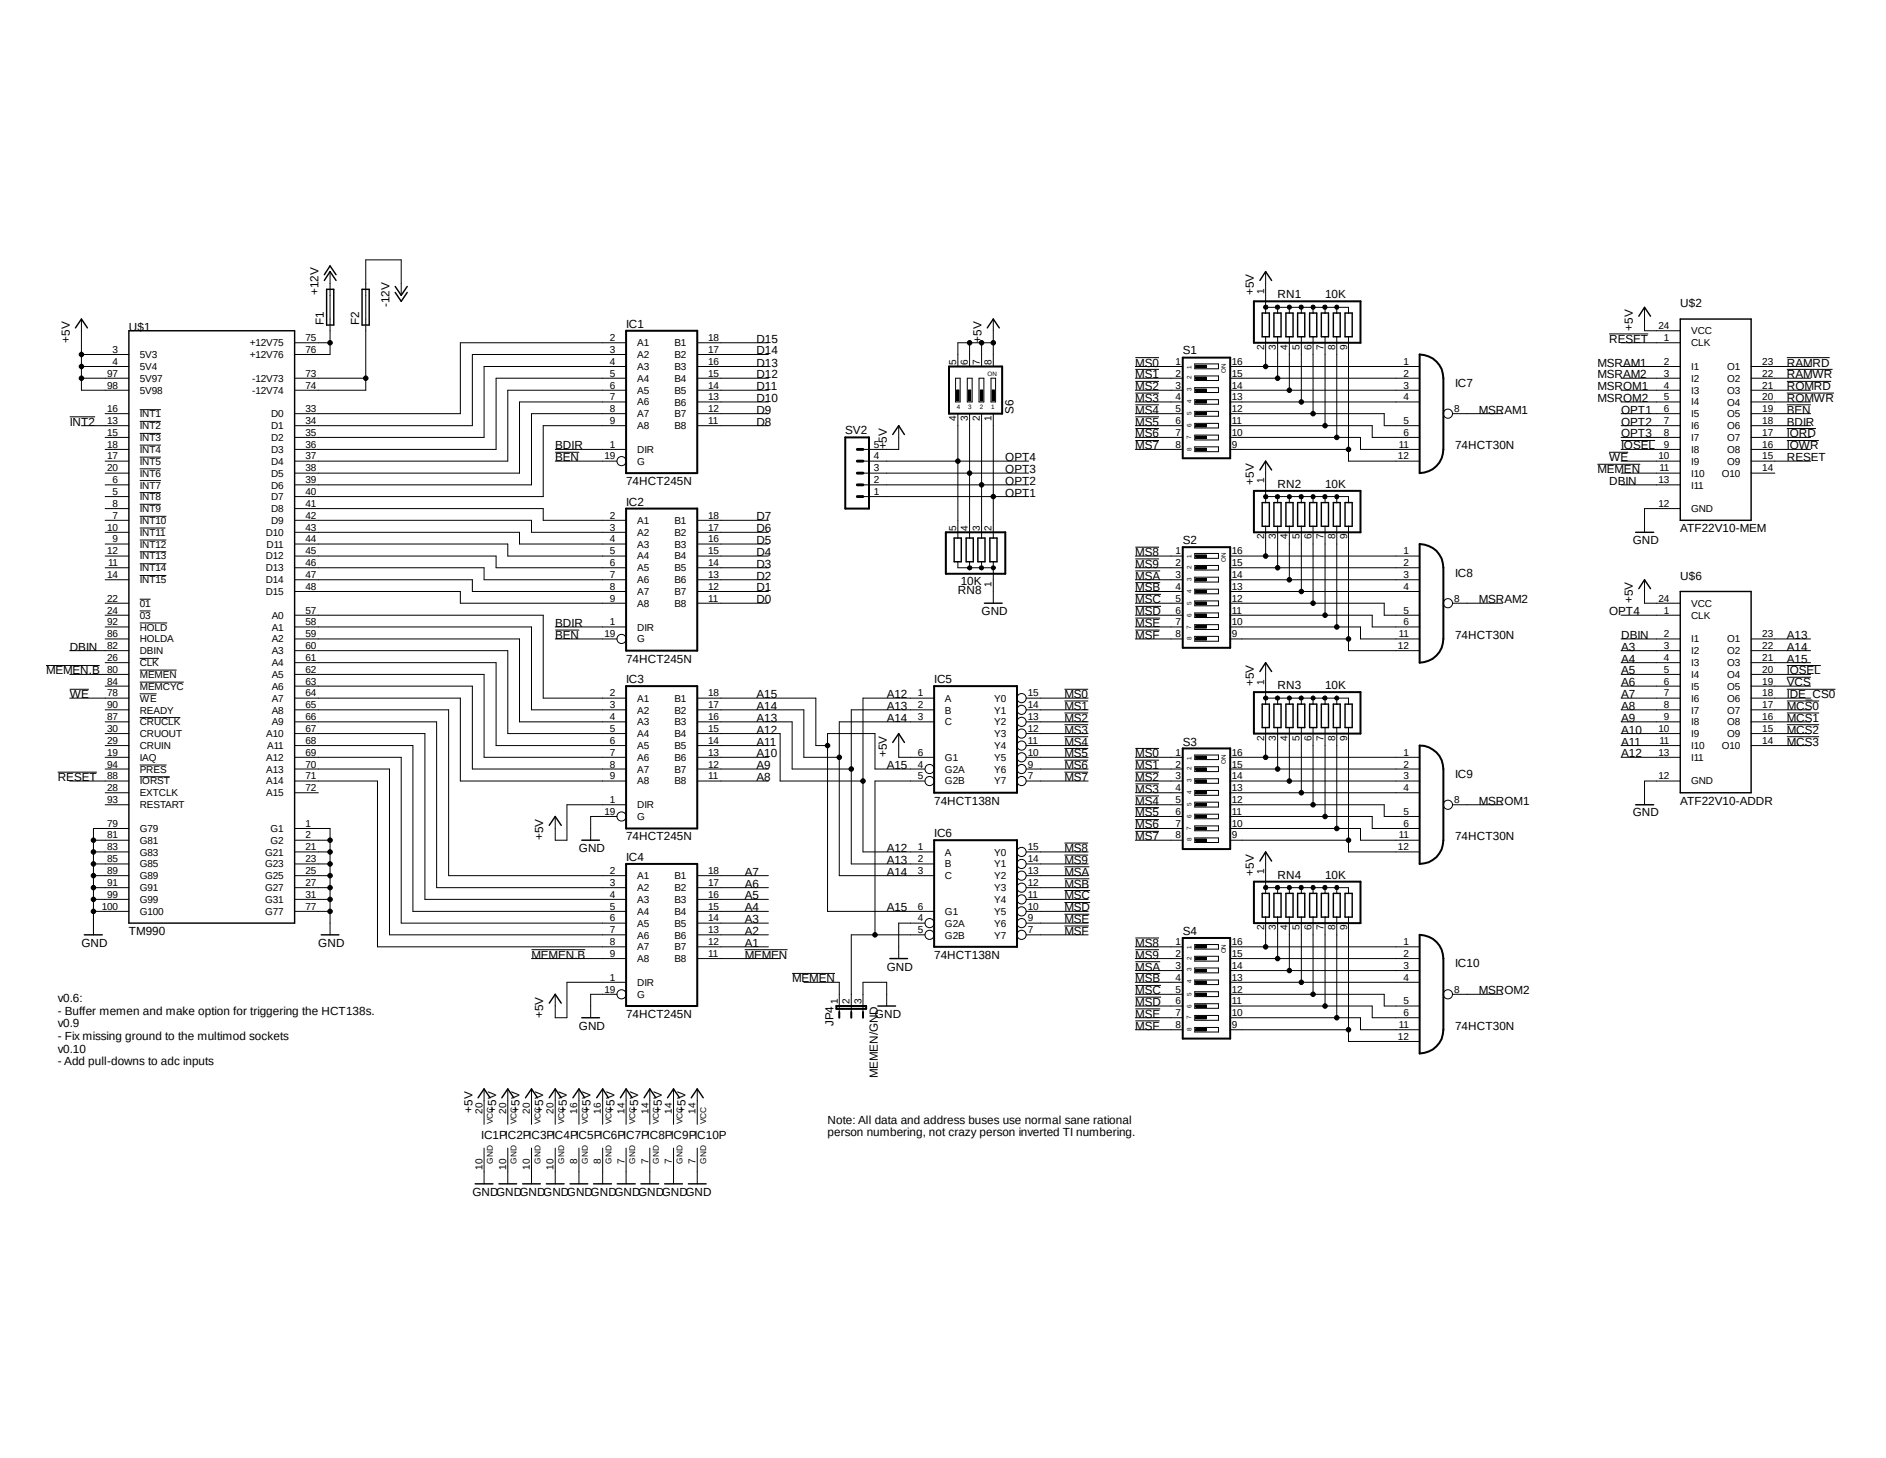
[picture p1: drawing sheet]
<svg xmlns="http://www.w3.org/2000/svg" width="279mm" height="216mm" viewBox="0 0 279 216" stroke-linecap="round" stroke-linejoin="round" font-family="sans-serif">
<defs><g id="words">
<g font-size="1.7">
<text x="47.2" y="43.7" transform="rotate(-90 47.2 43.7)">+12V</text>
<text x="57.7" y="45.5" transform="rotate(-90 57.7 45.5)">-12V</text>
<text x="185.8" y="43.7" transform="rotate(-90 185.8 43.7)">+5V</text>
<text x="189.3" y="44.2">RN1</text>
<text x="196.3" y="44.2">10K</text>
<text x="248.9" y="45.5">U$2</text>
<text x="10.3" y="50.8" transform="rotate(-90 10.3 50.8)">+5V</text>
<text x="19.1" y="49">U$1</text>
<text x="48" y="48.1" transform="rotate(-90 48 48.1)">F1</text>
<text x="53.2" y="48.1" transform="rotate(-90 53.2 48.1)">F2</text>
<text x="92.8" y="48.6">IC1</text>
<text x="112.1" y="50.8">D15</text>
<text x="112.1" y="52.5">D14</text>
<text x="145.4" y="50.8" transform="rotate(-90 145.4 50.8)">+5V</text>
<text x="175.2" y="52.5">S1</text>
<text x="238.4" y="50.8">RESET</text>
<text x="241.9" y="49" transform="rotate(-90 241.9 49)">+5V</text>
<text x="112.1" y="54.3">D13</text>
<text x="112.1" y="56">D12</text>
<text x="112.1" y="57.8">D11</text>
<text x="112.1" y="59.5">D10</text>
<text x="168.2" y="54.3">MS0</text>
<text x="168.2" y="56">MS1</text>
<text x="168.2" y="57.8">MS2</text>
<text x="168.2" y="59.5">MS3</text>
<text x="215.6" y="57.3">IC7</text>
<text x="236.6" y="54.3">MSRAM1</text>
<text x="236.6" y="56">MSRAM2</text>
<text x="236.6" y="57.8">MSROM1</text>
<text x="236.6" y="59.5">MSROM2</text>
<text x="264.7" y="54.3">RAMRD</text>
<text x="264.7" y="56">RAMWR</text>
<text x="264.7" y="57.8">ROMRD</text>
<text x="264.7" y="59.5">ROMWR</text>
<text x="10.3" y="63">INT2</text>
<text x="112.1" y="61.3">D9</text>
<text x="112.1" y="63">D8</text>
<text x="125.2" y="64.3">SV2</text>
<text x="150.2" y="61.3" transform="rotate(-90 150.2 61.3)">S6</text>
<text x="168.2" y="61.3">MS4</text>
<text x="168.2" y="63">MS5</text>
<text x="168.2" y="64.8">MS6</text>
<text x="219.1" y="61.3">MSRAM1</text>
<text x="240.2" y="64.8">OPT3</text>
<text x="240.2" y="63">OPT2</text>
<text x="240.2" y="61.3">OPT1</text>
<text x="264.7" y="63">BDIR</text>
<text x="264.7" y="61.3">BEN</text>
<text x="264.7" y="64.8">IORD</text>
<text x="82.3" y="66.5">BDIR</text>
<text x="82.3" y="68.3">BEN</text>
<text x="92.8" y="71.8">74HCT245N</text>
<text x="131.4" y="66.5" transform="rotate(-90 131.4 66.5)">+5V</text>
<text x="148.9" y="68.3">OPT4</text>
<text x="148.9" y="70.1">OPT3</text>
<text x="148.9" y="71.8">OPT2</text>
<text x="168.2" y="66.5">MS7</text>
<text x="185.8" y="71.8" transform="rotate(-90 185.8 71.8)">+5V</text>
<text x="215.6" y="66.5">74HCT30N</text>
<text x="236.6" y="70.1">MEMEN</text>
<text x="238.4" y="68.3">WE</text>
<text x="238.4" y="71.8">DBIN</text>
<text x="240.2" y="66.5">IOSEL</text>
<text x="264.7" y="66.5">IOWR</text>
<text x="264.7" y="68.3">RESET</text>
<text x="92.8" y="74.9">IC2</text>
<text x="112.1" y="77">D7</text>
<text x="148.9" y="73.6">OPT1</text>
<text x="189.3" y="72.2">RN2</text>
<text x="196.3" y="72.2">10K</text>
<text x="112.1" y="78.8">D6</text>
<text x="112.1" y="80.6">D5</text>
<text x="112.1" y="82.3">D4</text>
<text x="168.2" y="82.3">MS8</text>
<text x="175.2" y="80.6">S2</text>
<text x="241.9" y="80.6">GND</text>
<text x="248.9" y="78.8">ATF22V10-MEM</text>
<text x="112.1" y="84.1">D3</text>
<text x="112.1" y="85.9">D2</text>
<text x="112.1" y="87.6">D1</text>
<text x="112.1" y="89.3">D0</text>
<text x="141.9" y="87.9">RN8</text>
<text x="142.3" y="86.6">10K</text>
<text x="168.2" y="84.1">MS9</text>
<text x="168.2" y="85.9">MSA</text>
<text x="168.2" y="87.6">MSB</text>
<text x="168.2" y="89.3">MSC</text>
<text x="215.6" y="85.4">IC8</text>
<text x="219.1" y="89.3">MSRAM2</text>
<text x="241.9" y="89.3" transform="rotate(-90 241.9 89.3)">+5V</text>
<text x="248.9" y="85.9">U$6</text>
<text x="82.3" y="92.8">BDIR</text>
<text x="82.3" y="94.6">BEN</text>
<text x="145.4" y="91.1">GND</text>
<text x="168.2" y="91.1">MSD</text>
<text x="168.2" y="92.8">MSE</text>
<text x="168.2" y="94.6">MSF</text>
<text x="215.6" y="94.6">74HCT30N</text>
<text x="238.4" y="91.1">OPT4</text>
<text x="240.2" y="94.6">DBIN</text>
<text x="264.7" y="94.6">A13</text>
<text x="6.8" y="99.9">MEMEN.B</text>
<text x="10.3" y="96.4">DBIN</text>
<text x="92.8" y="98.1">74HCT245N</text>
<text x="92.8" y="101.2">IC3</text>
<text x="138.4" y="101.2">IC5</text>
<text x="185.8" y="101.6" transform="rotate(-90 185.8 101.6)">+5V</text>
<text x="240.2" y="101.6">A6</text>
<text x="240.2" y="99.9">A5</text>
<text x="240.2" y="98.1">A4</text>
<text x="240.2" y="96.4">A3</text>
<text x="264.7" y="98.1">A15</text>
<text x="264.7" y="96.4">A14</text>
<text x="264.7" y="99.9">IOSEL</text>
<text x="264.7" y="101.6">VCS</text>
<text x="10.3" y="103.4">WE</text>
<text x="112.1" y="103.4">A15</text>
<text x="112.1" y="105.1">A14</text>
<text x="112.1" y="106.9">A13</text>
<text x="131.4" y="106.9">A14</text>
<text x="131.4" y="105.1">A13</text>
<text x="131.4" y="103.4">A12</text>
<text x="157.7" y="103.4">MS0</text>
<text x="157.7" y="105.1">MS1</text>
<text x="157.7" y="106.9">MS2</text>
<text x="189.3" y="102.1">RN3</text>
<text x="196.3" y="102.1">10K</text>
<text x="240.2" y="106.9">A9</text>
<text x="240.2" y="105.1">A8</text>
<text x="240.2" y="103.4">A7</text>
<text x="264.7" y="106.9">MCS1</text>
<text x="264.7" y="105.1">MCS0</text>
<text x="264.7" y="103.4">IDE_CS0</text>
<text x="112.1" y="110.4">A11</text>
<text x="112.1" y="112.1">A10</text>
<text x="112.1" y="113.9">A9</text>
<text x="112.1" y="108.6">A12</text>
<text x="131.4" y="112.1" transform="rotate(-90 131.4 112.1)">+5V</text>
<text x="131.4" y="113.9">A15</text>
<text x="157.7" y="108.6">MS3</text>
<text x="157.7" y="110.4">MS4</text>
<text x="157.7" y="112.1">MS5</text>
<text x="157.7" y="113.9">MS6</text>
<text x="168.2" y="112.1">MS0</text>
<text x="168.2" y="113.9">MS1</text>
<text x="175.2" y="110.4">S3</text>
<text x="240.2" y="110.4">A11</text>
<text x="240.2" y="108.6">A10</text>
<text x="240.2" y="112.1">A12</text>
<text x="264.7" y="110.4">MCS3</text>
<text x="264.7" y="108.6">MCS2</text>
<text x="8.6" y="115.7">RESET</text>
<text x="112.1" y="115.7">A8</text>
<text x="138.4" y="119.2">74HCT138N</text>
<text x="157.7" y="115.7">MS7</text>
<text x="168.2" y="115.7">MS2</text>
<text x="168.2" y="117.4">MS3</text>
<text x="168.2" y="119.2">MS4</text>
<text x="215.6" y="115.2">IC9</text>
<text x="219.1" y="119.2">MSROM1</text>
<text x="248.9" y="119.2">ATF22V10-ADDR</text>
<text x="80.5" y="124.4" transform="rotate(-90 80.5 124.4)">+5V</text>
<text x="92.8" y="124.4">74HCT245N</text>
<text x="138.4" y="124">IC6</text>
<text x="168.2" y="120.9">MS5</text>
<text x="168.2" y="122.7">MS6</text>
<text x="168.2" y="124.4">MS7</text>
<text x="215.6" y="124.4">74HCT30N</text>
<text x="241.9" y="120.9">GND</text>
<text x="85.8" y="126.2">GND</text>
<text x="92.8" y="127.5">IC4</text>
<text x="110.3" y="129.7">A7</text>
<text x="110.3" y="131.4">A6</text>
<text x="131.4" y="129.7">A14</text>
<text x="131.4" y="127.9">A13</text>
<text x="131.4" y="126.2">A12</text>
<text x="157.7" y="126.2">MS8</text>
<text x="157.7" y="127.9">MS9</text>
<text x="157.7" y="129.7">MSA</text>
<text x="157.7" y="131.4">MSB</text>
<text x="185.8" y="129.7" transform="rotate(-90 185.8 129.7)">+5V</text>
<text x="189.3" y="130.1">RN4</text>
<text x="196.3" y="130.1">10K</text>
<text x="110.3" y="133.2">A5</text>
<text x="110.3" y="135">A4</text>
<text x="110.3" y="136.7">A3</text>
<text x="131.4" y="135">A15</text>
<text x="157.7" y="133.2">MSC</text>
<text x="157.7" y="135">MSD</text>
<text x="157.7" y="136.7">MSE</text>
<text x="12.1" y="140.2">GND</text>
<text x="19.1" y="138.4">TM990</text>
<text x="47.2" y="140.2">GND</text>
<text x="78.7" y="141.9">MEMEN.B</text>
<text x="110.3" y="138.4">A2</text>
<text x="110.3" y="140.2">A1</text>
<text x="110.3" y="141.9">MEMEN</text>
<text x="131.4" y="143.7">GND</text>
<text x="138.4" y="141.9">74HCT138N</text>
<text x="157.7" y="138.4">MSF</text>
<text x="168.2" y="140.2">MS8</text>
<text x="168.2" y="141.9">MS9</text>
<text x="168.2" y="143.7">MSA</text>
<text x="175.2" y="138.4">S4</text>
<text x="215.6" y="143.3">IC10</text>
<text x="8.6" y="148.4">v0.6:</text>
<text x="117.3" y="145.5">MEMEN</text>
<text x="168.2" y="145.5">MSB</text>
<text x="168.2" y="147.2">MSC</text>
<text x="168.2" y="149">MSD</text>
<text x="219.1" y="147.2">MSROM2</text>
<text x="8.6" y="150.3">- Buffer memen and make option for triggering the HCT138s.</text>
<text x="8.6" y="152.1">v0.9</text>
<text x="8.6" y="154">- Fix missing ground to the multimod sockets</text>
<text x="8.6" y="155.9">v0.10</text>
<text x="80.5" y="150.7" transform="rotate(-90 80.5 150.7)">+5V</text>
<text x="85.8" y="152.5">GND</text>
<text x="92.8" y="150.7">74HCT245N</text>
<text x="123.5" y="152" transform="rotate(-90 123.5 152)">JP4</text>
<text x="129.6" y="150.7">GND</text>
<text x="168.2" y="150.7">MSE</text>
<text x="168.2" y="152.5">MSF</text>
<text x="215.6" y="152.5">74HCT30N</text>
<text x="8.6" y="157.7">- Add pull-downs to adc inputs</text>
<text x="130" y="159.7" transform="rotate(-90 130 159.7)">MEMEN/GND</text>
<text x="70" y="164.8" transform="rotate(-90 70 164.8)">+5V</text>
<text x="73.5" y="164.8" transform="rotate(-90 73.5 164.8)">+5V</text>
<text x="77" y="164.8" transform="rotate(-90 77 164.8)">+5V</text>
<text x="80.5" y="164.8" transform="rotate(-90 80.5 164.8)">+5V</text>
<text x="84" y="164.8" transform="rotate(-90 84 164.8)">+5V</text>
<text x="87.5" y="164.8" transform="rotate(-90 87.5 164.8)">+5V</text>
<text x="91" y="164.8" transform="rotate(-90 91 164.8)">+5V</text>
<text x="94.5" y="164.8" transform="rotate(-90 94.5 164.8)">+5V</text>
<text x="98" y="164.8" transform="rotate(-90 98 164.8)">+5V</text>
<text x="101.6" y="164.8" transform="rotate(-90 101.6 164.8)">+5V</text>
<text x="122.6" y="166.4">Note: All data and address buses use normal sane rational</text>
<text x="71.3" y="168.7">IC1PIC2PIC3PIC4PIC5PIC6PIC7PIC8PIC9PIC10P</text>
<text x="122.6" y="168.3">person numbering, not crazy person inverted TI numbering.</text>
<text x="70" y="177">GNDGNDGNDGNDGNDGNDGNDGNDGNDGND</text>
</g>
<g font-size="1.5">
<text x="187.3" y="43.5" transform="rotate(-90 187.3 43.5)">1</text>
<text x="16.7" y="52.3">3</text>
<text x="20.7" y="53">5V3</text>
<text x="37" y="51.3">+12V75</text>
<text x="37" y="53">+12V76</text>
<text x="45.3" y="50.5">75</text>
<text x="45.3" y="52.3">76</text>
<text x="90.3" y="50.5">2</text>
<text x="90.3" y="52.3">3</text>
<text x="94.4" y="51.3">A1</text>
<text x="94.4" y="53">A2</text>
<text x="99.9" y="53">B2</text>
<text x="99.9" y="51.3">B1</text>
<text x="104.9" y="52.3">17</text>
<text x="104.9" y="50.5">18</text>
<text x="187.3" y="51.8" transform="rotate(-90 187.3 51.8)">2</text>
<text x="189" y="51.8" transform="rotate(-90 189 51.8)">3</text>
<text x="190.8" y="51.8" transform="rotate(-90 190.8 51.8)">4</text>
<text x="192.5" y="51.8" transform="rotate(-90 192.5 51.8)">5</text>
<text x="194.3" y="51.8" transform="rotate(-90 194.3 51.8)">6</text>
<text x="196" y="51.8" transform="rotate(-90 196 51.8)">7</text>
<text x="197.8" y="51.8" transform="rotate(-90 197.8 51.8)">8</text>
<text x="199.6" y="51.8" transform="rotate(-90 199.6 51.8)">9</text>
<text x="245.7" y="48.8">24</text>
<text x="246.5" y="50.5">1</text>
<text x="250.5" y="49.5">VCC</text>
<text x="250.5" y="51.3">CLK</text>
<text x="15.9" y="57.5">98</text>
<text x="15.9" y="55.8">97</text>
<text x="16.7" y="54">4</text>
<text x="20.7" y="58.3">5V98</text>
<text x="20.7" y="56.6">5V97</text>
<text x="20.7" y="54.8">5V4</text>
<text x="37.3" y="56.6">-12V73</text>
<text x="37.3" y="58.3">-12V74</text>
<text x="45.3" y="55.8">73</text>
<text x="45.3" y="57.5">74</text>
<text x="90.3" y="54">4</text>
<text x="90.3" y="55.8">5</text>
<text x="90.3" y="57.5">6</text>
<text x="90.3" y="59.3">7</text>
<text x="94.4" y="54.8">A3</text>
<text x="94.4" y="56.6">A4</text>
<text x="94.4" y="58.3">A5</text>
<text x="99.9" y="58.3">B5</text>
<text x="99.9" y="56.6">B4</text>
<text x="99.9" y="54.8">B3</text>
<text x="104.9" y="59.3">13</text>
<text x="104.9" y="57.5">14</text>
<text x="104.9" y="55.8">15</text>
<text x="104.9" y="54">16</text>
<text x="141.6" y="54" transform="rotate(-90 141.6 54)">5</text>
<text x="143.4" y="54" transform="rotate(-90 143.4 54)">6</text>
<text x="145.2" y="54" transform="rotate(-90 145.2 54)">7</text>
<text x="146.9" y="54" transform="rotate(-90 146.9 54)">8</text>
<text x="174.2" y="54">1</text>
<text x="174.2" y="55.8">2</text>
<text x="174.2" y="57.5">3</text>
<text x="174.2" y="59.3">4</text>
<text x="182.5" y="59.3">13</text>
<text x="182.5" y="57.5">14</text>
<text x="182.5" y="55.8">15</text>
<text x="182.5" y="54">16</text>
<text x="207.9" y="54">1</text>
<text x="207.9" y="55.8">2</text>
<text x="207.9" y="57.5">3</text>
<text x="207.9" y="59.3">4</text>
<text x="246.5" y="54">2</text>
<text x="246.5" y="55.8">3</text>
<text x="246.5" y="57.5">4</text>
<text x="246.5" y="59.3">5</text>
<text x="250.5" y="54.8">I1</text>
<text x="250.5" y="56.6">I2</text>
<text x="250.5" y="58.3">I3</text>
<text x="255.9" y="54.8">O1</text>
<text x="255.9" y="56.6">O2</text>
<text x="255.9" y="58.3">O3</text>
<text x="261.1" y="54">23</text>
<text x="261.1" y="55.8">22</text>
<text x="261.1" y="57.5">21</text>
<text x="261.1" y="59.3">20</text>
<text x="15.9" y="61">16</text>
<text x="15.9" y="62.8">13</text>
<text x="15.9" y="64.6">15</text>
<text x="20.7" y="63.5">INT2</text>
<text x="20.7" y="65.3">INT3</text>
<text x="20.7" y="61.8">INT1</text>
<text x="40.2" y="61.8">D0</text>
<text x="40.2" y="63.5">D1</text>
<text x="40.2" y="65.3">D2</text>
<text x="45.3" y="61">33</text>
<text x="45.3" y="62.8">34</text>
<text x="45.3" y="64.6">35</text>
<text x="90.3" y="61">8</text>
<text x="90.3" y="62.8">9</text>
<text x="94.4" y="60">A6</text>
<text x="94.4" y="61.8">A7</text>
<text x="94.4" y="63.5">A8</text>
<text x="99.9" y="63.5">B8</text>
<text x="99.9" y="61.8">B7</text>
<text x="99.9" y="60.1">B6</text>
<text x="104.9" y="62.8">11</text>
<text x="104.9" y="61">12</text>
<text x="141.6" y="62.3" transform="rotate(-90 141.6 62.3)">4</text>
<text x="143.4" y="62.3" transform="rotate(-90 143.4 62.3)">3</text>
<text x="145.2" y="62.3" transform="rotate(-90 145.2 62.3)">2</text>
<text x="146.9" y="62.3" transform="rotate(-90 146.9 62.3)">1</text>
<text x="174.2" y="61">5</text>
<text x="174.2" y="62.8">6</text>
<text x="174.2" y="64.6">7</text>
<text x="182.5" y="64.6">10</text>
<text x="182.5" y="62.8">11</text>
<text x="182.5" y="61">12</text>
<text x="207.9" y="62.8">5</text>
<text x="207.9" y="64.6">6</text>
<text x="215.4" y="61">8</text>
<text x="246.5" y="61">6</text>
<text x="246.5" y="62.8">7</text>
<text x="246.5" y="64.6">8</text>
<text x="250.5" y="60">I4</text>
<text x="250.5" y="61.8">I5</text>
<text x="250.5" y="63.5">I6</text>
<text x="250.5" y="65.3">I7</text>
<text x="255.9" y="60.1">O4</text>
<text x="255.9" y="61.8">O5</text>
<text x="255.9" y="63.5">O6</text>
<text x="255.9" y="65.3">O7</text>
<text x="261.1" y="61">19</text>
<text x="261.1" y="62.8">18</text>
<text x="261.1" y="64.6">17</text>
<text x="15.9" y="66.3">18</text>
<text x="15.9" y="68">17</text>
<text x="15.9" y="69.8">20</text>
<text x="16.7" y="71.5">6</text>
<text x="20.7" y="67.1">INT4</text>
<text x="20.7" y="68.8">INT5</text>
<text x="20.7" y="70.6">INT6</text>
<text x="40.2" y="67.1">D3</text>
<text x="40.2" y="68.8">D4</text>
<text x="40.2" y="70.6">D5</text>
<text x="45.3" y="66.3">36</text>
<text x="45.3" y="68">37</text>
<text x="45.3" y="69.8">38</text>
<text x="45.3" y="71.5">39</text>
<text x="89.5" y="68">19</text>
<text x="90.3" y="66.3">1</text>
<text x="94.4" y="67.1">DIR</text>
<text x="94.4" y="68.8">G</text>
<text x="129.5" y="71.5">2</text>
<text x="129.5" y="69.8">3</text>
<text x="129.5" y="68">4</text>
<text x="129.5" y="66.3">5</text>
<text x="174.2" y="66.3">8</text>
<text x="182.5" y="66.3">9</text>
<text x="187.3" y="71.5" transform="rotate(-90 187.3 71.5)">1</text>
<text x="207.1" y="68">12</text>
<text x="207.2" y="66.3">11</text>
<text x="245.7" y="68">10</text>
<text x="245.7" y="71.5">13</text>
<text x="245.8" y="69.8">11</text>
<text x="246.5" y="66.3">9</text>
<text x="250.5" y="67.1">I8</text>
<text x="250.5" y="68.8">I9</text>
<text x="250.5" y="70.6">I10</text>
<text x="255.1" y="70.6">O10</text>
<text x="255.9" y="67.1">O8</text>
<text x="255.9" y="68.8">O9</text>
<text x="261.1" y="66.3">16</text>
<text x="261.1" y="68">15</text>
<text x="261.1" y="69.8">14</text>
<text x="16.7" y="73.3">5</text>
<text x="16.7" y="75.1">8</text>
<text x="16.7" y="76.8">7</text>
<text x="20.7" y="74.1">INT8</text>
<text x="20.7" y="75.8">INT9</text>
<text x="20.7" y="77.6">INT10</text>
<text x="20.7" y="72.3">INT7</text>
<text x="40.2" y="72.3">D6</text>
<text x="40.2" y="74.1">D7</text>
<text x="40.2" y="75.9">D8</text>
<text x="40.2" y="77.6">D9</text>
<text x="45.3" y="73.3">40</text>
<text x="45.3" y="75.1">41</text>
<text x="45.3" y="76.8">42</text>
<text x="90.3" y="76.8">2</text>
<text x="94.4" y="77.6">A1</text>
<text x="99.9" y="77.6">B1</text>
<text x="104.9" y="76.8">18</text>
<text x="129.5" y="73.3">1</text>
<text x="245.7" y="75.1">12</text>
<text x="250.5" y="72.3">I11</text>
<text x="250.5" y="75.8">GND</text>
<text x="15.9" y="78.6">10</text>
<text x="15.9" y="82.1">12</text>
<text x="16" y="83.8">11</text>
<text x="16.7" y="80.3">9</text>
<text x="20.7" y="79.3">INT11</text>
<text x="20.7" y="82.8">INT13</text>
<text x="20.7" y="81.1">INT12</text>
<text x="39.4" y="79.3">D10</text>
<text x="39.4" y="82.8">D12</text>
<text x="39.5" y="81.1">D11</text>
<text x="45.3" y="78.6">43</text>
<text x="45.3" y="80.3">44</text>
<text x="45.3" y="82.1">45</text>
<text x="45.3" y="83.8">46</text>
<text x="90.3" y="78.6">3</text>
<text x="90.3" y="80.3">4</text>
<text x="90.3" y="82.1">5</text>
<text x="90.3" y="83.8">6</text>
<text x="94.4" y="79.3">A2</text>
<text x="94.4" y="81.1">A3</text>
<text x="94.4" y="82.8">A4</text>
<text x="99.9" y="82.8">B4</text>
<text x="99.9" y="81.1">B3</text>
<text x="99.9" y="79.3">B2</text>
<text x="104.9" y="83.8">14</text>
<text x="104.9" y="82.1">15</text>
<text x="104.9" y="80.3">16</text>
<text x="104.9" y="78.6">17</text>
<text x="141.6" y="78.6" transform="rotate(-90 141.6 78.6)">5</text>
<text x="143.4" y="78.6" transform="rotate(-90 143.4 78.6)">4</text>
<text x="145.2" y="78.6" transform="rotate(-90 145.2 78.6)">3</text>
<text x="146.9" y="78.6" transform="rotate(-90 146.9 78.6)">2</text>
<text x="174.2" y="82.1">1</text>
<text x="174.2" y="83.8">2</text>
<text x="182.5" y="83.8">15</text>
<text x="182.5" y="82.1">16</text>
<text x="187.3" y="79.9" transform="rotate(-90 187.3 79.9)">2</text>
<text x="189" y="79.9" transform="rotate(-90 189 79.9)">3</text>
<text x="190.8" y="79.9" transform="rotate(-90 190.8 79.9)">4</text>
<text x="192.5" y="79.9" transform="rotate(-90 192.5 79.9)">5</text>
<text x="194.3" y="79.9" transform="rotate(-90 194.3 79.9)">6</text>
<text x="196" y="79.9" transform="rotate(-90 196 79.9)">7</text>
<text x="197.8" y="79.9" transform="rotate(-90 197.8 79.9)">8</text>
<text x="199.6" y="79.9" transform="rotate(-90 199.6 79.9)">9</text>
<text x="207.9" y="82.1">1</text>
<text x="207.9" y="83.8">2</text>
<text x="15.9" y="85.6">14</text>
<text x="15.9" y="89.1">22</text>
<text x="20.7" y="84.6">INT14</text>
<text x="20.7" y="86.4">INT15</text>
<text x="20.7" y="89.9">01</text>
<text x="39.4" y="84.6">D13</text>
<text x="39.4" y="86.4">D14</text>
<text x="39.4" y="88.1">D15</text>
<text x="45.3" y="85.6">47</text>
<text x="45.3" y="87.3">48</text>
<text x="90.3" y="85.6">7</text>
<text x="90.3" y="87.3">8</text>
<text x="90.3" y="89.1">9</text>
<text x="94.4" y="84.6">A5</text>
<text x="94.4" y="86.4">A6</text>
<text x="94.4" y="88.1">A7</text>
<text x="94.4" y="89.9">A8</text>
<text x="99.9" y="89.9">B8</text>
<text x="99.9" y="88.1">B7</text>
<text x="99.9" y="86.4">B6</text>
<text x="99.9" y="84.6">B5</text>
<text x="104.9" y="89.1">11</text>
<text x="104.9" y="87.3">12</text>
<text x="104.9" y="85.6">13</text>
<text x="146.9" y="86.9" transform="rotate(-90 146.9 86.9)">1</text>
<text x="174.2" y="85.6">3</text>
<text x="174.2" y="87.3">4</text>
<text x="174.2" y="89.1">5</text>
<text x="182.5" y="89.1">12</text>
<text x="182.5" y="87.3">13</text>
<text x="182.5" y="85.6">14</text>
<text x="207.9" y="85.6">3</text>
<text x="207.9" y="87.3">4</text>
<text x="215.4" y="89.1">8</text>
<text x="245.7" y="89.1">24</text>
<text x="250.5" y="89.9">VCC</text>
<text x="15.9" y="90.8">24</text>
<text x="15.9" y="92.6">92</text>
<text x="15.9" y="94.4">86</text>
<text x="20.7" y="91.6">03</text>
<text x="20.7" y="93.4">HOLD</text>
<text x="20.7" y="95.1">HOLDA</text>
<text x="40.3" y="91.6">A0</text>
<text x="40.3" y="93.4">A1</text>
<text x="40.3" y="95.1">A2</text>
<text x="45.3" y="90.8">57</text>
<text x="45.3" y="92.6">58</text>
<text x="45.3" y="94.4">59</text>
<text x="89.5" y="94.4">19</text>
<text x="90.3" y="92.6">1</text>
<text x="94.4" y="93.4">DIR</text>
<text x="94.4" y="95.1">G</text>
<text x="174.2" y="90.8">6</text>
<text x="174.2" y="92.6">7</text>
<text x="174.2" y="94.4">8</text>
<text x="182.5" y="94.4">9</text>
<text x="182.5" y="92.6">10</text>
<text x="182.5" y="90.8">11</text>
<text x="207.2" y="94.4">11</text>
<text x="207.9" y="90.8">5</text>
<text x="207.9" y="92.6">6</text>
<text x="246.5" y="90.8">1</text>
<text x="246.5" y="94.4">2</text>
<text x="250.5" y="91.6">CLK</text>
<text x="250.5" y="95.1">I1</text>
<text x="255.9" y="95.1">O1</text>
<text x="261.1" y="94.4">23</text>
<text x="15.9" y="96.1">82</text>
<text x="15.9" y="97.9">26</text>
<text x="15.9" y="99.6">80</text>
<text x="15.9" y="101.4">84</text>
<text x="20.7" y="96.9">DBIN</text>
<text x="20.7" y="98.6">CLK</text>
<text x="20.7" y="100.4">MEMEN</text>
<text x="40.3" y="96.9">A3</text>
<text x="40.3" y="98.6">A4</text>
<text x="40.3" y="100.4">A5</text>
<text x="45.3" y="96.1">60</text>
<text x="45.3" y="97.9">61</text>
<text x="45.3" y="99.6">62</text>
<text x="45.3" y="101.4">63</text>
<text x="187.3" y="101.4" transform="rotate(-90 187.3 101.4)">1</text>
<text x="207.1" y="96.1">12</text>
<text x="246.5" y="96.1">3</text>
<text x="246.5" y="97.9">4</text>
<text x="246.5" y="99.6">5</text>
<text x="246.5" y="101.4">6</text>
<text x="250.5" y="96.9">I2</text>
<text x="250.5" y="98.6">I3</text>
<text x="250.5" y="100.4">I4</text>
<text x="255.9" y="96.9">O2</text>
<text x="255.9" y="98.6">O3</text>
<text x="255.9" y="100.4">O4</text>
<text x="261.1" y="96.1">22</text>
<text x="261.1" y="97.9">21</text>
<text x="261.1" y="99.6">20</text>
<text x="261.1" y="101.4">19</text>
<text x="15.9" y="103.1">78</text>
<text x="15.9" y="104.9">90</text>
<text x="15.9" y="106.6">87</text>
<text x="20.7" y="102.2">MEMCYC</text>
<text x="20.7" y="103.9">WE</text>
<text x="20.7" y="105.7">READY</text>
<text x="20.7" y="107.4">CRUCLK</text>
<text x="40.3" y="102.2">A6</text>
<text x="40.3" y="103.9">A7</text>
<text x="40.3" y="105.7">A8</text>
<text x="40.3" y="107.4">A9</text>
<text x="45.3" y="103.1">64</text>
<text x="45.3" y="104.9">65</text>
<text x="45.3" y="106.6">66</text>
<text x="90.3" y="103.1">2</text>
<text x="90.3" y="104.9">3</text>
<text x="90.3" y="106.6">4</text>
<text x="94.4" y="103.9">A1</text>
<text x="94.4" y="105.7">A2</text>
<text x="94.4" y="107.4">A3</text>
<text x="99.9" y="107.4">B3</text>
<text x="99.9" y="105.7">B2</text>
<text x="99.9" y="103.9">B1</text>
<text x="104.9" y="106.6">16</text>
<text x="104.9" y="104.9">17</text>
<text x="104.9" y="103.1">18</text>
<text x="136" y="103.1">1</text>
<text x="136" y="104.9">2</text>
<text x="136" y="106.6">3</text>
<text x="140" y="103.9">A</text>
<text x="140" y="105.7">B</text>
<text x="140" y="107.4">C</text>
<text x="147.3" y="107.4">Y2</text>
<text x="147.3" y="105.7">Y1</text>
<text x="147.3" y="103.9">Y0</text>
<text x="152.3" y="106.6">13</text>
<text x="152.3" y="104.9">14</text>
<text x="152.3" y="103.1">15</text>
<text x="246.5" y="103.1">7</text>
<text x="246.5" y="104.9">8</text>
<text x="246.5" y="106.6">9</text>
<text x="250.5" y="102.2">I5</text>
<text x="250.5" y="103.9">I6</text>
<text x="250.5" y="105.7">I7</text>
<text x="250.5" y="107.4">I8</text>
<text x="255.9" y="102.2">O5</text>
<text x="255.9" y="103.9">O6</text>
<text x="255.9" y="105.7">O7</text>
<text x="255.9" y="107.4">O8</text>
<text x="261.1" y="103.1">18</text>
<text x="261.1" y="104.9">17</text>
<text x="261.1" y="106.6">16</text>
<text x="15.9" y="108.4">30</text>
<text x="15.9" y="110.2">29</text>
<text x="15.9" y="111.9">19</text>
<text x="15.9" y="113.7">94</text>
<text x="20.7" y="109.2">CRUOUT</text>
<text x="20.7" y="110.9">CRUIN</text>
<text x="20.7" y="112.6">IAQ</text>
<text x="39.5" y="109.2">A10</text>
<text x="39.5" y="112.7">A12</text>
<text x="39.6" y="110.9">A11</text>
<text x="45.3" y="108.4">67</text>
<text x="45.3" y="110.2">68</text>
<text x="45.3" y="111.9">69</text>
<text x="45.3" y="113.7">70</text>
<text x="90.3" y="108.4">5</text>
<text x="90.3" y="110.2">6</text>
<text x="90.3" y="111.9">7</text>
<text x="90.3" y="113.7">8</text>
<text x="94.4" y="109.2">A4</text>
<text x="94.4" y="110.9">A5</text>
<text x="94.4" y="112.6">A6</text>
<text x="99.9" y="112.7">B6</text>
<text x="99.9" y="110.9">B5</text>
<text x="99.9" y="109.2">B4</text>
<text x="104.9" y="113.7">12</text>
<text x="104.9" y="111.9">13</text>
<text x="104.9" y="110.2">14</text>
<text x="104.9" y="108.4">15</text>
<text x="136" y="113.7">4</text>
<text x="136" y="111.9">6</text>
<text x="140" y="112.6">G1</text>
<text x="147.3" y="112.7">Y5</text>
<text x="147.3" y="110.9">Y4</text>
<text x="147.3" y="109.2">Y3</text>
<text x="152.3" y="113.7">9</text>
<text x="152.3" y="111.9">10</text>
<text x="152.3" y="110.2">11</text>
<text x="152.3" y="108.4">12</text>
<text x="174.2" y="111.9">1</text>
<text x="174.2" y="113.7">2</text>
<text x="182.5" y="113.7">15</text>
<text x="182.5" y="111.9">16</text>
<text x="187.3" y="109.7" transform="rotate(-90 187.3 109.7)">2</text>
<text x="189" y="109.7" transform="rotate(-90 189 109.7)">3</text>
<text x="190.8" y="109.7" transform="rotate(-90 190.8 109.7)">4</text>
<text x="192.5" y="109.7" transform="rotate(-90 192.5 109.7)">5</text>
<text x="194.3" y="109.7" transform="rotate(-90 194.3 109.7)">6</text>
<text x="196" y="109.7" transform="rotate(-90 196 109.7)">7</text>
<text x="197.8" y="109.7" transform="rotate(-90 197.8 109.7)">8</text>
<text x="199.6" y="109.7" transform="rotate(-90 199.6 109.7)">9</text>
<text x="207.9" y="111.9">1</text>
<text x="207.9" y="113.7">2</text>
<text x="245.7" y="108.4">10</text>
<text x="245.7" y="111.9">13</text>
<text x="245.8" y="110.2">11</text>
<text x="250.5" y="109.2">I9</text>
<text x="250.5" y="110.9">I10</text>
<text x="250.5" y="112.6">I11</text>
<text x="255.1" y="110.9">O10</text>
<text x="255.9" y="109.2">O9</text>
<text x="261.1" y="108.4">15</text>
<text x="261.1" y="110.2">14</text>
<text x="15.9" y="115.4">88</text>
<text x="15.9" y="117.2">28</text>
<text x="15.9" y="118.9">93</text>
<text x="20.7" y="114.4">PRES</text>
<text x="20.7" y="116.2">IORST</text>
<text x="20.7" y="117.9">EXTCLK</text>
<text x="20.7" y="119.7">RESTART</text>
<text x="39.5" y="114.4">A13</text>
<text x="39.5" y="116.2">A14</text>
<text x="39.5" y="117.9">A15</text>
<text x="45.3" y="115.4">71</text>
<text x="45.3" y="117.2">72</text>
<text x="90.3" y="118.9">1</text>
<text x="90.3" y="115.4">9</text>
<text x="94.4" y="119.7">DIR</text>
<text x="94.4" y="114.4">A7</text>
<text x="94.4" y="116.2">A8</text>
<text x="99.9" y="116.2">B8</text>
<text x="99.9" y="114.4">B7</text>
<text x="104.9" y="115.4">11</text>
<text x="136" y="115.4">5</text>
<text x="140" y="114.4">G2A</text>
<text x="140" y="116.2">G2B</text>
<text x="147.3" y="116.2">Y7</text>
<text x="147.3" y="114.4">Y6</text>
<text x="152.3" y="115.4">7</text>
<text x="174.2" y="115.4">3</text>
<text x="174.2" y="117.2">4</text>
<text x="174.2" y="118.9">5</text>
<text x="182.5" y="118.9">12</text>
<text x="182.5" y="117.2">13</text>
<text x="182.5" y="115.4">14</text>
<text x="207.9" y="115.4">3</text>
<text x="207.9" y="117.2">4</text>
<text x="215.4" y="118.9">8</text>
<text x="245.7" y="115.4">12</text>
<text x="250.5" y="116.2">GND</text>
<text x="15.9" y="122.4">79</text>
<text x="15.9" y="124.2">81</text>
<text x="15.9" y="125.9">83</text>
<text x="20.7" y="123.2">G79</text>
<text x="20.7" y="124.9">G81</text>
<text x="40.1" y="123.2">G1</text>
<text x="40.1" y="125">G2</text>
<text x="45.3" y="122.4">1</text>
<text x="45.3" y="124.2">2</text>
<text x="45.3" y="125.9">21</text>
<text x="89.5" y="120.6">19</text>
<text x="94.4" y="121.5">G</text>
<text x="136" y="125.9">1</text>
<text x="152.3" y="125.9">15</text>
<text x="174.2" y="120.6">6</text>
<text x="174.2" y="122.4">7</text>
<text x="174.2" y="124.2">8</text>
<text x="182.5" y="124.2">9</text>
<text x="182.5" y="122.4">10</text>
<text x="182.5" y="120.6">11</text>
<text x="207.1" y="125.9">12</text>
<text x="207.2" y="124.2">11</text>
<text x="207.9" y="120.6">5</text>
<text x="207.9" y="122.4">6</text>
<text x="15.9" y="127.7">85</text>
<text x="15.9" y="129.5">89</text>
<text x="15.9" y="131.2">91</text>
<text x="20.7" y="126.7">G83</text>
<text x="20.7" y="128.4">G85</text>
<text x="20.7" y="130.2">G89</text>
<text x="20.7" y="132">G91</text>
<text x="39.3" y="126.7">G21</text>
<text x="39.3" y="128.4">G23</text>
<text x="39.3" y="130.2">G25</text>
<text x="39.3" y="132">G27</text>
<text x="45.3" y="127.7">23</text>
<text x="45.3" y="129.5">25</text>
<text x="45.3" y="131.2">27</text>
<text x="90.3" y="129.5">2</text>
<text x="90.3" y="131.2">3</text>
<text x="94.4" y="130.2">A1</text>
<text x="94.4" y="132">A2</text>
<text x="99.9" y="132">B2</text>
<text x="99.9" y="130.2">B1</text>
<text x="104.9" y="131.2">17</text>
<text x="104.9" y="129.5">18</text>
<text x="136" y="127.7">2</text>
<text x="136" y="129.5">3</text>
<text x="140" y="126.7">A</text>
<text x="140" y="128.4">B</text>
<text x="140" y="130.2">C</text>
<text x="147.3" y="132">Y3</text>
<text x="147.3" y="130.2">Y2</text>
<text x="147.3" y="128.4">Y1</text>
<text x="147.3" y="126.7">Y0</text>
<text x="152.3" y="131.2">12</text>
<text x="152.3" y="129.5">13</text>
<text x="152.3" y="127.7">14</text>
<text x="187.3" y="129.5" transform="rotate(-90 187.3 129.5)">1</text>
<text x="15.1" y="134.7">100</text>
<text x="15.9" y="132.9">99</text>
<text x="20.7" y="133.7">G99</text>
<text x="20.7" y="135.5">G100</text>
<text x="39.3" y="133.7">G31</text>
<text x="39.3" y="135.5">G77</text>
<text x="45.3" y="132.9">31</text>
<text x="45.3" y="134.7">77</text>
<text x="90.3" y="132.9">4</text>
<text x="90.3" y="134.7">5</text>
<text x="90.3" y="136.4">6</text>
<text x="94.4" y="133.7">A3</text>
<text x="94.4" y="135.5">A4</text>
<text x="94.4" y="137.2">A5</text>
<text x="99.9" y="137.2">B5</text>
<text x="99.9" y="135.5">B4</text>
<text x="99.9" y="133.7">B3</text>
<text x="104.9" y="136.4">14</text>
<text x="104.9" y="134.7">15</text>
<text x="104.9" y="132.9">16</text>
<text x="136" y="136.4">4</text>
<text x="136" y="134.7">6</text>
<text x="140" y="137.2">G2A</text>
<text x="140" y="135.5">G1</text>
<text x="147.3" y="137.2">Y6</text>
<text x="147.3" y="135.5">Y5</text>
<text x="147.3" y="133.7">Y4</text>
<text x="152.3" y="136.4">9</text>
<text x="152.3" y="134.7">10</text>
<text x="152.3" y="132.9">11</text>
<text x="187.3" y="137.8" transform="rotate(-90 187.3 137.8)">2</text>
<text x="189" y="137.8" transform="rotate(-90 189 137.8)">3</text>
<text x="190.8" y="137.8" transform="rotate(-90 190.8 137.8)">4</text>
<text x="192.5" y="137.8" transform="rotate(-90 192.5 137.8)">5</text>
<text x="194.3" y="137.8" transform="rotate(-90 194.3 137.8)">6</text>
<text x="196" y="137.8" transform="rotate(-90 196 137.8)">7</text>
<text x="197.8" y="137.8" transform="rotate(-90 197.8 137.8)">8</text>
<text x="199.6" y="137.8" transform="rotate(-90 199.6 137.8)">9</text>
<text x="90.3" y="138.2">7</text>
<text x="90.3" y="140">8</text>
<text x="90.3" y="141.7">9</text>
<text x="94.4" y="139">A6</text>
<text x="94.4" y="140.7">A7</text>
<text x="94.4" y="142.5">A8</text>
<text x="99.9" y="142.5">B8</text>
<text x="99.9" y="140.7">B7</text>
<text x="99.9" y="139">B6</text>
<text x="104.9" y="141.7">11</text>
<text x="104.9" y="140">12</text>
<text x="104.9" y="138.2">13</text>
<text x="136" y="138.2">5</text>
<text x="140" y="139">G2B</text>
<text x="147.3" y="139">Y7</text>
<text x="152.3" y="138.2">7</text>
<text x="174.2" y="140">1</text>
<text x="174.2" y="141.7">2</text>
<text x="174.2" y="143.5">3</text>
<text x="182.5" y="143.5">14</text>
<text x="182.5" y="141.7">15</text>
<text x="182.5" y="140">16</text>
<text x="207.9" y="140">1</text>
<text x="207.9" y="141.7">2</text>
<text x="207.9" y="143.5">3</text>
<text x="89.5" y="147">19</text>
<text x="90.3" y="145.2">1</text>
<text x="94.4" y="146">DIR</text>
<text x="94.4" y="147.7">G</text>
<text x="124.1" y="148.7" transform="rotate(-90 124.1 148.7)">1</text>
<text x="125.9" y="148.7" transform="rotate(-90 125.9 148.7)">2</text>
<text x="127.6" y="148.7" transform="rotate(-90 127.6 148.7)">3</text>
<text x="174.2" y="145.2">4</text>
<text x="174.2" y="147">5</text>
<text x="174.2" y="148.7">6</text>
<text x="182.5" y="148.7">11</text>
<text x="182.5" y="147">12</text>
<text x="182.5" y="145.2">13</text>
<text x="207.9" y="145.2">4</text>
<text x="207.9" y="148.7">5</text>
<text x="215.4" y="147">8</text>
<text x="174.2" y="150.5">7</text>
<text x="174.2" y="152.2">8</text>
<text x="182.5" y="152.2">9</text>
<text x="182.5" y="150.5">10</text>
<text x="207.1" y="154">12</text>
<text x="207.2" y="152.2">11</text>
<text x="207.9" y="150.5">6</text>
<text x="71.5" y="164.9" transform="rotate(-90 71.5 164.9)">20</text>
<text x="75" y="164.9" transform="rotate(-90 75 164.9)">20</text>
<text x="78.5" y="164.9" transform="rotate(-90 78.5 164.9)">20</text>
<text x="82" y="164.9" transform="rotate(-90 82 164.9)">20</text>
<text x="85.5" y="164.9" transform="rotate(-90 85.5 164.9)">16</text>
<text x="89" y="164.9" transform="rotate(-90 89 164.9)">16</text>
<text x="92.5" y="164.9" transform="rotate(-90 92.5 164.9)">14</text>
<text x="96.1" y="164.9" transform="rotate(-90 96.1 164.9)">14</text>
<text x="99.5" y="164.9" transform="rotate(-90 99.5 164.9)">14</text>
<text x="103" y="164.9" transform="rotate(-90 103 164.9)">14</text>
<text x="71.5" y="173.2" transform="rotate(-90 71.5 173.2)">10</text>
<text x="75" y="173.2" transform="rotate(-90 75 173.2)">10</text>
<text x="78.5" y="173.2" transform="rotate(-90 78.5 173.2)">10</text>
<text x="82" y="173.2" transform="rotate(-90 82 173.2)">10</text>
<text x="85.5" y="172.4" transform="rotate(-90 85.5 172.4)">8</text>
<text x="89" y="172.4" transform="rotate(-90 89 172.4)">8</text>
<text x="92.5" y="172.4" transform="rotate(-90 92.5 172.4)">7</text>
<text x="96.1" y="172.4" transform="rotate(-90 96.1 172.4)">7</text>
<text x="99.5" y="172.4" transform="rotate(-90 99.5 172.4)">7</text>
<text x="103" y="172.4" transform="rotate(-90 103 172.4)">7</text>
</g>
<g font-size="1.2">
<text x="73" y="166.5" transform="rotate(-90 73 166.5)">VCC</text>
<text x="76.5" y="166.5" transform="rotate(-90 76.5 166.5)">VCC</text>
<text x="80.1" y="166.5" transform="rotate(-90 80.1 166.5)">VCC</text>
<text x="83.6" y="166.5" transform="rotate(-90 83.6 166.5)">VCC</text>
<text x="87.1" y="166.5" transform="rotate(-90 87.1 166.5)">VCC</text>
<text x="90.6" y="166.5" transform="rotate(-90 90.6 166.5)">VCC</text>
<text x="94.1" y="166.5" transform="rotate(-90 94.1 166.5)">VCC</text>
<text x="97.6" y="166.5" transform="rotate(-90 97.6 166.5)">VCC</text>
<text x="101.1" y="166.5" transform="rotate(-90 101.1 166.5)">VCC</text>
<text x="104.6" y="166.5" transform="rotate(-90 104.6 166.5)">VCC</text>
<text x="73" y="172.3" transform="rotate(-90 73 172.3)">GND</text>
<text x="76.5" y="172.3" transform="rotate(-90 76.5 172.3)">GND</text>
<text x="80.1" y="172.3" transform="rotate(-90 80.1 172.3)">GND</text>
<text x="83.6" y="172.3" transform="rotate(-90 83.6 172.3)">GND</text>
<text x="87.1" y="172.3" transform="rotate(-90 87.1 172.3)">GND</text>
<text x="90.6" y="172.3" transform="rotate(-90 90.6 172.3)">GND</text>
<text x="94.1" y="172.3" transform="rotate(-90 94.1 172.3)">GND</text>
<text x="97.6" y="172.3" transform="rotate(-90 97.6 172.3)">GND</text>
<text x="101.1" y="172.3" transform="rotate(-90 101.1 172.3)">GND</text>
<text x="104.6" y="172.3" transform="rotate(-90 104.6 172.3)">GND</text>
</g>
<g font-size=".9">
<text x="146.3" y="55.7">ON</text>
<text x="176.5" y="59.7" transform="rotate(-90 176.5 59.7)">4</text>
<text x="176.5" y="57.9" transform="rotate(-90 176.5 57.9)">3</text>
<text x="176.5" y="56.2" transform="rotate(-90 176.5 56.2)">2</text>
<text x="176.5" y="54.6" transform="rotate(-90 176.5 54.6)">1</text>
<text x="181.6" y="55.2" transform="rotate(-90 181.6 55.2)">ON</text>
<text x="141.7" y="60.6">4</text>
<text x="143.4" y="60.6">3</text>
<text x="145.2" y="60.6">2</text>
<text x="146.8" y="60.6">1</text>
<text x="176.4" y="65" transform="rotate(-90 176.4 65)">7</text>
<text x="176.5" y="63.3" transform="rotate(-90 176.5 63.3)">6</text>
<text x="176.5" y="61.5" transform="rotate(-90 176.5 61.5)">5</text>
<text x="176.5" y="66.7" transform="rotate(-90 176.5 66.7)">8</text>
<text x="176.5" y="82.7" transform="rotate(-90 176.5 82.7)">1</text>
<text x="181.6" y="83.3" transform="rotate(-90 181.6 83.3)">ON</text>
<text x="176.5" y="89.6" transform="rotate(-90 176.5 89.6)">5</text>
<text x="176.5" y="87.8" transform="rotate(-90 176.5 87.8)">4</text>
<text x="176.5" y="86" transform="rotate(-90 176.5 86)">3</text>
<text x="176.5" y="84.2" transform="rotate(-90 176.5 84.2)">2</text>
<text x="176.4" y="93.1" transform="rotate(-90 176.4 93.1)">7</text>
<text x="176.5" y="94.7" transform="rotate(-90 176.5 94.7)">8</text>
<text x="176.5" y="91.4" transform="rotate(-90 176.5 91.4)">6</text>
<text x="176.5" y="112.5" transform="rotate(-90 176.5 112.5)">1</text>
<text x="181.6" y="113.1" transform="rotate(-90 181.6 113.1)">ON</text>
<text x="176.5" y="119.4" transform="rotate(-90 176.5 119.4)">5</text>
<text x="176.5" y="117.6" transform="rotate(-90 176.5 117.6)">4</text>
<text x="176.5" y="115.8" transform="rotate(-90 176.5 115.8)">3</text>
<text x="176.5" y="114" transform="rotate(-90 176.5 114)">2</text>
<text x="176.4" y="122.9" transform="rotate(-90 176.4 122.9)">7</text>
<text x="176.5" y="124.6" transform="rotate(-90 176.5 124.6)">8</text>
<text x="176.5" y="121.2" transform="rotate(-90 176.5 121.2)">6</text>
<text x="176.5" y="143.8" transform="rotate(-90 176.5 143.8)">3</text>
<text x="176.5" y="142.1" transform="rotate(-90 176.5 142.1)">2</text>
<text x="176.5" y="140.5" transform="rotate(-90 176.5 140.5)">1</text>
<text x="181.6" y="141.2" transform="rotate(-90 181.6 141.2)">ON</text>
<text x="176.5" y="149.2" transform="rotate(-90 176.5 149.2)">6</text>
<text x="176.5" y="147.4" transform="rotate(-90 176.5 147.4)">5</text>
<text x="176.5" y="145.6" transform="rotate(-90 176.5 145.6)">4</text>
<text x="176.4" y="151" transform="rotate(-90 176.4 151)">7</text>
<text x="176.5" y="152.7" transform="rotate(-90 176.5 152.7)">8</text>
</g>
</g></defs>
<path d="M6.4 38.4l266.6 139.1M273 38.4l-266.6 139.1" fill="none" stroke="#fff" stroke-width=".15"/>
<g fill="none" stroke="#000" stroke-width=".15">
<path d="M12.1 47.2v10.6h7M12.1 56h7M12.1 54.3h7M12.1 52.5h7M43.6 56h10.6M43.6 50.8h5.3M48.9 40.2v12.3h-5.3M59.4 43.7v-5.2h-5.2v19.3h-10.6M92.8 50.8h-24.6v10.5h-24.6M92.8 52.5h-22.8v10.5h-26.4M92.8 54.3h-21.1v10.5h-28.1M92.8 56h-19.3v10.5h-29.9"/>
<path d="M92.8 57.8h-17.6v10.5h-31.6M92.8 59.5h-15.8v10.6h-33.4M103.3 57.8h10.5M103.3 56h10.5M103.3 54.3h10.5M103.3 52.5h10.5M103.3 50.8h10.5M103.3 59.5h10.5M141.6 56h.6v3.5h-.6zM141.7 57.7h.4v1.7h-.4zM143.3 56h.7v3.5h-.7zM143.5 57.7h.3v1.7h-.3z"/>
<path d="M143.6 50.8v3.5M145 56h.8v3.5h-.8zM145.2 57.7h.4v1.7h-.4zM145.4 50.8v3.5M146.8 56h.7v3.5h-.7zM147 57.7h.3v1.7h-.3zM147.2 50.8h-5.3v3.5M147.2 47.2v7.1M168.2 59.9h3.5M168.2 53h3.5M168.2 54.7h3.5M168.2 56.5h3.5"/>
<path d="M168.2 58.2h3.5M168.2 57.8h7M168.2 56h7M168.2 54.3h7M168.2 59.5h7M177 53.9h3.5v.7h-3.5zM177 55.7h3.5v.6h-3.5zM177 57.4h3.5v.7h-3.5zM177 59.2h3.5v.7h-3.5zM177.1 54.1h1.6v.3h-1.6zM177.1 55.8h1.6v.4h-1.6zM177.1 57.6h1.6v.4h-1.6z"/>
<path d="M177.1 59.4h1.6v.3h-1.6zM182.2 57.8h28.1M182.2 56h28.1M182.2 54.3h28.1M182.2 59.5h28.1M187.3 45.3l.2-.1 .2 .1 .1 .2-.1 .2-.2 .1-.2-.1-.1-.2h.3h-.3zM187.5 40.2v6.2M187.5 49.9v4.4M187.5 45.5h12.3v.9M189 45.3l.3-.1 .2 .1 .1 .2-.1 .2-.2 .1-.3-.1-.1-.2h.4h-.4zM189.3 45.5v.9M189.3 49.9v6.1"/>
<path d="M190.8 45.3l.2-.1 .2 .1 .1 .2-.1 .2-.2 .1-.2-.1-.1-.2h.4h-.4zM191 45.5v.9M191 49.9v7.9M192.5 45.3l.3-.1 .2 .1 .1 .2-.1 .2-.2 .1-.3-.1-.1-.2h.4h-.4zM192.8 45.5v.9M192.8 49.9v9.6M194.3 45.3l.2-.1 .2 .1 .2 .2-.2 .2-.2 .1-.2-.1-.1-.2h.4h-.4zM194.5 45.5v.9M194.5 49.9v11.4M196 45.3l.3-.1 .2 .1 .1 .2-.1 .2-.2 .1-.3-.1v-.2h.3h-.3zM196.3 45.5v.9M196.3 49.9v13.1"/>
<path d="M197.8 45.3l.2-.1 .2 .1 .1 .2-.1 .2-.2 .1-.2-.1-.1-.2h.4h-.4zM198 45.5v.9M198 49.9v14.9M199.8 49.9v18.4h10.5M238.4 49.4h5.8M240.2 57.8h8.7M240.2 56h8.7M240.2 54.3h8.7M240.2 50.8h8.7M240.2 59.5h8.7M243.6 45.5v3.5h5.3M259.4 57.8h8.8"/>
<path d="M259.4 56h8.8M259.4 54.3h8.8M259.4 59.5h8.8M264.7 59.9h3.6M264.7 53h6.4M264.7 54.7h6.8M264.7 56.5h6.6M264.7 58.2h7M10.3 61.7h3.8M12.1 63h7M15.6 61.3h3.5M15.6 64.8h3.5"/>
<path d="M15.6 66.5h3.5M15.6 68.3h3.5M15.6 70.1h3.5M15.6 71.8h3.5M15.6 73.5h3.5M15.6 75.3h3.5M15.6 77h3.5M15.6 78.8h3.5M20.7 60.7h3.1M20.7 62.4h3.1M20.7 64.2h3.1M20.7 65.9h3.1"/>
<path d="M20.7 67.7h3.1M20.7 69.4h3.1M20.7 71.2h3.1M20.7 72.9h3.1M20.7 74.7h3.1M20.7 76.5h3.9M20.7 78.2h3.8M20.7 80h3.9M43.6 75.3h36.9v1.7h12.3M43.6 77h35.1v1.8h14.1M43.6 78.8h33.4v1.8h15.8M82.3 67h3.5"/>
<path d="M82.3 66.5h10.5M82.3 68.3h9.1M92.8 61.3h-14.1v10.5h-35.1M92.8 63h-12.3v10.5h-36.9M103.3 61.3h10.5M103.3 63h10.5M103.3 77h10.5M103.3 78.8h10.5M127.8 68.3h24.6M127.8 70.1h24.6M127.8 71.8h24.6M127.8 73.5h24.6"/>
<path d="M133.1 63v3.5h-5.3M141.9 61.3v18.4M143.6 61.3v18.4M145.4 61.3v18.4M147.2 61.3v18.4M168.2 61.7h3.5M168.2 63.5h3.5M168.2 65.2h3.5M168.2 61.3h7M168.2 63h7M168.2 64.8h7M168.2 66.5h7"/>
<path d="M177 60.9h3.5v.7h-3.5zM177 62.7h3.5v.7h-3.5zM177 64.4h3.5v.8h-3.5zM177 66.2h3.5v.7h-3.5zM177.1 61.1h1.6v.3h-1.6zM177.1 62.9h1.6v.3h-1.6zM177.1 64.6h1.6v.3h-1.6zM177.1 66.4h1.6v.3h-1.6zM182.2 61.3h22.9v1.7h5.2M182.2 63h21.1v1.8h7M182.2 64.8h19.3v1.7h8.8M182.2 66.5h17.6"/>
<path d="M187.3 73.3l.2-.1 .2 .1 .1 .2-.1 .3-.2 .1-.2-.1-.1-.3h.3h-.3zM187.5 73.5h12.3v.9M187.5 68.3v6.1M187.5 77.9v4.4M189 73.3l.3-.1 .2 .1 .1 .2-.1 .3-.2 .1-.3-.1-.1-.3h.4h-.4zM189.3 73.5v.9M189.3 77.9v6.2M190.8 73.3l.2-.1 .2 .1 .1 .2-.1 .3-.2 .1-.2-.1-.1-.3h.4h-.4zM191 73.5v.9M191 77.9v8M192.5 73.3l.3-.1 .2 .1 .1 .2-.1 .3-.2 .1-.3-.1-.1-.3h.4h-.4zM192.8 73.5v.9"/>
<path d="M192.8 77.9v9.7M194.3 73.3l.2-.1 .2 .1 .2 .2-.2 .3-.2 .1-.2-.1-.1-.3h.4h-.4zM194.5 73.5v.9M194.5 77.9v11.4M196 73.3l.3-.1 .2 .1 .1 .2-.1 .3-.2 .1-.3-.1v-.3h.3h-.3zM196.3 73.5v.9M196.3 77.9v13.2M197.8 73.3l.2-.1 .2 .1 .1 .2-.1 .3-.2 .1-.2-.1-.1-.3h.4h-.4zM198 73.5v.9M198 77.9v14.9M199.8 77.9v18.5h10.5M215.2 61.3h7.4"/>
<path d="M236.6 68.7h6.4M238.4 67h2.8M240.2 65.2h5M240.2 61.3h8.7M240.2 63h8.7M240.2 64.8h8.7M240.2 66.5h8.7M240.2 68.3h8.7M240.2 70.1h8.7M240.2 71.8h8.7M248.9 75.3h-5.3v3.5M259.4 61.3h8.8"/>
<path d="M259.4 63h8.8M259.4 64.8h8.8M259.4 66.5h8.8M259.4 68.3h8.8M259.4 70.1h3.5M264.7 63.5h4.3M264.7 65.2h4.8M6.8 98.6h8M10.3 96.4h8.8M10.3 99.9h8.8M15.6 80.6h3.5M15.6 82.3h3.5"/>
<path d="M15.6 84.1h3.5M15.6 85.9h3.5M15.6 91.1h3.5M15.6 92.8h3.5M15.6 94.6h3.5M15.6 98.1h3.5M15.6 89.3h3.5M20.7 81.7h3.9M20.7 83.5h3.9M20.7 85.2h3.9M20.7 88.7h1.6M20.7 90.5h1.6"/>
<path d="M20.7 92.2h4.1M20.7 97.5h2.8M20.7 99.2h5.5M43.6 80.6h31.6v1.7h17.6M43.6 82.3h29.9v1.8h19.3M43.6 84.1h28.1v1.8h21.1M43.6 85.9h26.4v1.7h22.8M43.6 87.6h24.6v1.7h24.6M43.6 91.1h36.9v12.3h12.3M43.6 92.8h35.1v12.3h14.1M43.6 94.6h33.4v12.3h15.8M43.6 96.4h31.6v12.2h17.6"/>
<path d="M43.6 98.1h29.9v12.3h19.3M43.6 99.9h28.1v12.2h21.1M82.3 93.3h3.5M82.3 92.8h10.5M82.3 94.6h9.1M103.3 80.6h10.5M103.3 82.3h10.5M103.3 84.1h10.5M103.3 85.9h10.5M103.3 87.6h10.5M103.3 89.3h10.5M141.9 83.2v.9h5.3"/>
<path d="M143.4 83.9l.2-.1 .3 .1 .1 .2-.1 .2-.3 .1-.2-.1-.1-.2 .4-.1v.1h-.4zM143.6 83.2v.9M145.2 83.9l.2-.1 .2 .1 .1 .2-.1 .2-.2 .1-.2-.1-.1-.2h.4h-.4zM145.4 83.2v.9M146.9 83.9l.3-.1 .2 .1 .1 .2-.1 .2-.2 .1-.3-.1v-.2l.3-.1v.1h-.3zM147.2 83.2v6.1M168.2 93.3h3.6M168.2 81h3.5M168.2 82.8h3.5M168.2 84.5h3.7M168.2 86.3h3.7M168.2 88h3.8"/>
<path d="M168.2 89.8h3.8M168.2 91.5h3.7M168.2 82.3h7M168.2 84.1h7M168.2 85.9h7M168.2 87.6h7M168.2 91.1h7M168.2 92.8h7M168.2 94.6h7M168.2 89.3h7M177 82h3.5v.7h-3.5zM177 83.7h3.5v.7h-3.5z"/>
<path d="M177 85.5h3.5v.7h-3.5zM177 87.2h3.5v.7h-3.5zM177 89h3.5v.7h-3.5zM177 90.8h3.5v.6h-3.5zM177 92.5h3.5v.7h-3.5zM177 94.2h3.5v.8h-3.5zM177.1 82.2h1.6v.3h-1.6zM177.1 83.9h1.6v.3h-1.6zM177.1 85.7h1.6v.3h-1.6zM177.1 87.4h1.6v.4h-1.6zM177.1 89.2h1.6v.3h-1.6zM177.1 90.9h1.6v.4h-1.6z"/>
<path d="M177.1 92.7h1.6v.3h-1.6zM177.1 94.4h1.6v.4h-1.6zM182.2 82.3h28.1M182.2 84.1h28.1M182.2 85.9h28.1M182.2 87.6h28.1M182.2 91.1h21.1v1.7h7M182.2 89.3h22.9v1.8h5.2M182.2 92.8h19.3v1.8h8.8M182.2 94.6h17.6M187.5 98.1v6.2M215.2 89.3h7.4"/>
<path d="M240.2 91.1h8.7M240.2 94.6h8.7M240.2 96.4h8.7M240.2 98.1h8.7M240.2 99.9h8.7M243.6 85.9v3.4h5.3M259.4 94.6h8.8M259.4 96.4h8.8M259.4 98.1h8.8M259.4 99.9h8.8M264.7 98.6h5M8.6 114.3h5.8"/>
<path d="M10.3 102.1h2.9M10.3 103.4h8.8M10.3 115.7h8.8M15.6 101.6h3.5M15.6 105.1h3.5M15.6 106.9h3.5M15.6 108.6h3.5M15.6 110.4h3.5M15.6 112.1h3.5M15.6 113.9h3.5M15.6 117.4h3.5M15.6 119.2h3.5"/>
<path d="M20.7 101h6.5M20.7 102.7h2.5M20.7 106.3h6M20.7 113.3h4M20.7 115h4.4M43.6 101.6h26.4v12.3h22.8M43.6 103.4h24.6v12.3h24.6M43.6 105.1h22.9v24.6h26.3M43.6 106.9h21.1v24.5h28.1M43.6 108.6h19.3v24.6h29.9M43.6 110.4h17.6v24.6h31.6M43.6 112.1h15.8v24.6h33.4"/>
<path d="M43.6 113.9h14.1v24.5h35.1M43.6 115.7h12.3v24.5h36.9M43.6 117.4h3.6M92.8 119.2h-8.8v5.2h-1.7v-3.5M103.3 103.4h17.6v7h1.7M103.3 105.1h15.8v7h5.2M103.3 106.9h14v7h8.8M103.3 108.6h12.3v7.1h12.2M103.3 110.4h10.5M103.3 112.1h10.5M103.3 113.9h10.5M103.3 115.7h10.5"/>
<path d="M133.1 108.6v3.5h5.3M137 113.9h-7.4v-5.3h-7v26.4h15.8M137 115.7h-7.4v22.7M138.4 103.4h-10.6v22.8h10.6M138.4 105.1h-12.3v22.8h12.3M138.4 106.9h-14.1v22.8h14.1M152 103.4h9.2M152 105.1h9.2M152 106.9h9.2M152 108.6h9.2M152 110.4h9.2M152 112.1h9.2"/>
<path d="M152 113.9h9.2M152 115.7h9.2M157.7 102.1h3.5M157.7 110.8h3.5M157.7 103.8h3.5M157.7 112.6h3.5M157.7 105.6h3.5M157.7 114.3h3.5M157.7 107.3h3.5M157.7 109.1h3.5M168.2 110.8h3.5M168.2 112.6h3.5"/>
<path d="M168.2 114.3h3.5M168.2 116.1h3.5M168.2 117.9h3.5M168.2 119.6h3.5M168.2 112.1h7M168.2 113.9h7M168.2 115.7h7M168.2 117.4h7M168.2 119.2h7M177 111.8h3.5v.7h-3.5zM177 113.5h3.5v.8h-3.5zM177 115.3h3.5v.7h-3.5z"/>
<path d="M177 117.1h3.5v.7h-3.5zM177 118.8h3.5v.7h-3.5zM177.1 112h1.6v.3h-1.6zM177.1 113.7h1.6v.3h-1.6zM177.1 115.5h1.6v.3h-1.6zM177.1 117.2h1.6v.4h-1.6zM177.1 119h1.6v.3h-1.6zM182.2 112.1h28.1M182.2 113.9h28.1M182.2 115.7h28.1M182.2 117.4h28.1M182.2 119.2h22.9v1.7h5.2"/>
<path d="M187.3 103.2l.2-.2 .2 .2 .1 .2-.1 .2-.2 .1-.2-.1-.1-.2 .3-.1v.1h-.3zM187.5 103.4h12.3v.9M187.5 107.7v4.4M189 103.2l.3-.2 .2 .2 .1 .2-.1 .2-.2 .1-.3-.1-.1-.2h.4h-.4zM189.3 103.4v.9M189.3 107.7v6.2M190.8 103.2l.2-.2 .2 .2 .1 .2-.1 .2-.2 .1-.2-.1-.1-.2 .4-.1-.1 .1h-.3zM191 103.4v.9M191 107.7v8M192.5 103.2l.3-.2 .2 .2 .1 .2-.1 .2-.2 .1-.3-.1-.1-.2 .4-.1v.1h-.4zM192.8 103.4v.9M192.8 107.7v9.7"/>
<path d="M194.3 103.2l.2-.2 .2 .2 .2 .2-.2 .2-.2 .1-.2-.1-.1-.2 .4-.1-.1 .1h-.3zM194.5 103.4v.9M194.5 107.7v11.5M196 103.2l.3-.2 .2 .2 .1 .2-.1 .2-.2 .1-.3-.1v-.2l.3-.1v.1h-.3zM196.3 103.4v.9M196.3 107.7v13.2M197.8 103.2l.2-.2 .2 .2 .1 .2-.1 .2-.2 .1-.2-.1-.1-.2 .4-.1-.1 .1h-.3zM198 103.4v.9M198 107.7v15M199.8 107.7v18.5h10.5M215.2 119.2h7.4M240.2 101.6h8.7"/>
<path d="M240.2 103.4h8.7M240.2 105.1h8.7M240.2 106.9h8.7M240.2 108.6h8.7M240.2 110.4h8.7M240.2 112.1h8.7M248.9 115.7h-5.3v3.5M259.4 101.6h8.8M259.4 103.4h8.8M259.4 105.1h8.8M259.4 106.9h8.8M259.4 108.6h8.8"/>
<path d="M259.4 110.4h8.8M264.7 102.1h7.2M264.7 103.8h4.8M264.7 105.6h4.8M264.7 107.3h4.8M264.7 109.1h4.8M264.7 100.3h3.6M13.8 124.4h5.3M13.8 126.2h5.3M13.8 127.9h5.3M13.8 129.7h5.3M13.8 131.4h5.3"/>
<path d="M13.8 133.2h5.3M13.8 135h5.3M19.1 122.7h-5.3v15.7M43.6 122.7h5.3v15.7M43.6 124.4h5.3M43.6 126.2h5.3M43.6 127.9h5.3M43.6 129.7h5.3M43.6 131.4h5.3M43.6 133.2h5.3M43.6 135h5.3M91.4 120.9h-3.9v3.5"/>
<path d="M103.3 129.7h10.5M103.3 131.4h10.5M103.3 133.2h10.5M103.3 135h10.5M103.3 136.7h10.5M103.3 138.4h10.5M137 136.7h-3.9v5.2M137 138.4h-10.9v11.5M152 126.2h9.2M152 127.9h9.2M152 129.7h9.2M152 131.4h9.2"/>
<path d="M152 133.2h9.2M152 135h9.2M152 136.7h9.2M152 138.4h9.2M157.7 124.8h3.5M157.7 126.6h3.5M157.7 128.4h3.7M157.7 130.1h3.7M157.7 131.9h3.8M157.7 133.6h3.8M157.7 135.4h3.7M157.7 137.1h3.6"/>
<path d="M168.2 121.4h3.5M168.2 123.1h3.5M168.2 138.9h3.5M168.2 122.7h7M168.2 124.4h7M168.2 120.9h7M177 120.6h3.5v.6h-3.5zM177 122.3h3.5v.7h-3.5zM177 124.1h3.5v.7h-3.5zM177 139.9h3.5v.6h-3.5zM177.1 120.7h1.6v.4h-1.6zM177.1 122.5h1.6v.4h-1.6z"/>
<path d="M177.1 124.2h1.6v.4h-1.6zM182.2 122.7h19.3v1.7h8.8M182.2 120.9h21.1v1.8h7M182.2 124.4h17.6M187.3 131.2l.2-.1 .2 .1 .1 .2-.1 .3h-.2h-.2l-.1-.3h.3v.1l-.3-.1zM187.5 131.4h12.3v.9M187.5 126.2v6.1M187.5 135.8v4.4M189 131.2l.3-.1 .2 .1 .1 .2-.1 .3h-.2h-.3l-.1-.3h.4h-.4zM189.3 131.4v.9M189.3 135.8v6.1M190.8 131.2l.2-.1 .2 .1 .1 .2-.1 .3h-.2h-.2l-.1-.3h.4l-.1 .1-.3-.1z"/>
<path d="M191 131.4v.9M191 135.8v7.9M192.5 131.2l.3-.1 .2 .1 .1 .2-.1 .3h-.2h-.3l-.1-.3h.4v.1l-.4-.1zM192.8 131.4v.9M192.8 135.8v9.7M194.3 131.2l.2-.1 .2 .1 .2 .2-.2 .3h-.2h-.2l-.1-.3h.4l-.1 .1-.3-.1zM194.5 131.4v.9M194.5 135.8v11.4M196 131.2l.3-.1 .2 .1 .1 .2-.1 .3h-.2h-.3v-.3h.3v.1l-.3-.1zM196.3 131.4v.9M196.3 135.8v13.2M197.8 131.2l.2-.1 .2 .1 .1 .2-.1 .3h-.2h-.2l-.1-.3h.4l-.1 .1-.3-.1z"/>
<path d="M198 131.4v.9M198 135.8v14.9M199.8 135.8v18.4h10.5M78.7 140.6h8M78.7 141.9h14.1M91.4 147.2h-3.9v3.5M92.8 145.5h-8.8v5.2h-1.7v-3.5M103.3 140.2h10.5M103.3 141.9h12.3M110.3 140.6h6.4M117.3 144.1h6.4M119.1 145.5h5.2v4.4"/>
<path d="M131.4 149v-3.5h-3.6v4.4M168.2 140.6h3.5M168.2 142.4h3.7M168.2 144.1h3.7M168.2 145.9h3.8M168.2 147.7h3.8M168.2 149.4h3.7M168.2 151.2h3.6M168.2 145.5h7M168.2 140.2h7M168.2 141.9h7M168.2 147.2h7"/>
<path d="M168.2 143.7h7M168.2 149h7M168.2 150.7h7M168.2 152.5h7M177 141.6h3.5v.7h-3.5zM177 143.3h3.5v.8h-3.5zM177 145.1h3.5v.7h-3.5zM177 146.9h3.5v.7h-3.5zM177 148.6h3.5v.7h-3.5zM177 150.4h3.5v.7h-3.5zM177 152.1h3.5v.7h-3.5zM177.1 140h1.6v.4h-1.6z"/>
<path d="M177.1 141.8h1.6v.3h-1.6zM177.1 143.6h1.6v.3h-1.6zM177.1 145.3h1.6v.3h-1.6zM177.1 147.1h1.6v.3h-1.6zM177.1 148.8h1.6v.3h-1.6zM177.1 150.5h1.6v.4h-1.6zM177.1 152.3h1.6v.4h-1.6zM182.2 145.5h28.1M182.2 140.2h28.1M182.2 141.9h28.1M182.2 147.2h22.9v1.8h5.2M182.2 143.7h28.1"/>
<path d="M182.2 149h21.1v1.7h7M182.2 150.7h19.3v1.8h8.8M182.2 152.5h17.6M215.2 147.2h7.4M71.7 161.2v5.3M71.7 170v5.3M75.2 161.2v5.3M75.2 170v5.3M78.7 161.2v5.3M78.7 170v5.3M82.3 161.2v5.3M82.3 170v5.3"/>
<path d="M85.8 161.2v5.3M85.8 170v5.3M89.3 161.2v5.3M89.3 170v5.3M92.8 161.2v5.3M92.8 170v5.3M96.3 161.2v5.3M96.3 170v5.3M99.8 161.2v5.3M99.8 170v5.3M103.3 161.2v5.3M103.3 170v5.3"/>
<circle cx="12.1" cy="56" r=".33"/>
<circle cx="12.1" cy="54.3" r=".33"/>
<circle cx="12.1" cy="52.5" r=".33"/>
<circle cx="48.9" cy="50.8" r=".33"/>
<circle cx="54.2" cy="56" r=".33"/>
<circle cx="143.6" cy="50.8" r=".33"/>
<circle cx="145.4" cy="50.8" r=".33"/>
<circle cx="147.2" cy="50.8" r=".33"/>
<circle cx="187.5" cy="54.3" r=".33"/>
<circle cx="189.3" cy="56" r=".33"/>
<circle cx="191" cy="57.8" r=".33"/>
<circle cx="192.8" cy="59.5" r=".33"/>
<circle cx="92.1" cy="68.3" r=".68"/>
<circle cx="141.9" cy="68.3" r=".33"/>
<circle cx="143.6" cy="70.1" r=".33"/>
<circle cx="145.4" cy="71.8" r=".33"/>
<circle cx="147.2" cy="73.5" r=".33"/>
<circle cx="194.5" cy="61.3" r=".33"/>
<circle cx="196.3" cy="63" r=".33"/>
<circle cx="198" cy="64.8" r=".33"/>
<circle cx="199.8" cy="66.5" r=".33"/>
<circle cx="214.5" cy="61.3" r=".68"/>
<circle cx="92.1" cy="94.6" r=".68"/>
<circle cx="187.5" cy="82.3" r=".33"/>
<circle cx="189.3" cy="84.1" r=".33"/>
<circle cx="191" cy="85.9" r=".33"/>
<circle cx="192.8" cy="87.6" r=".33"/>
<circle cx="194.5" cy="89.3" r=".33"/>
<circle cx="196.3" cy="91.1" r=".33"/>
<circle cx="198" cy="92.8" r=".33"/>
<circle cx="199.8" cy="94.6" r=".33"/>
<circle cx="214.5" cy="89.3" r=".68"/>
<circle cx="122.6" cy="110.4" r=".33"/>
<circle cx="124.3" cy="112.1" r=".33"/>
<circle cx="126.1" cy="113.9" r=".33"/>
<circle cx="127.9" cy="115.7" r=".33"/>
<circle cx="137.7" cy="115.7" r=".68"/>
<circle cx="137.7" cy="113.9" r=".68"/>
<circle cx="151.3" cy="115.7" r=".68"/>
<circle cx="151.3" cy="108.6" r=".68"/>
<circle cx="151.3" cy="105.1" r=".68"/>
<circle cx="151.3" cy="110.4" r=".68"/>
<circle cx="151.3" cy="113.9" r=".68"/>
<circle cx="151.3" cy="103.4" r=".68"/>
<circle cx="151.3" cy="112.1" r=".68"/>
<circle cx="151.3" cy="106.9" r=".68"/>
<circle cx="187.5" cy="112.1" r=".33"/>
<circle cx="189.3" cy="113.9" r=".33"/>
<circle cx="191" cy="115.7" r=".33"/>
<circle cx="192.8" cy="117.4" r=".33"/>
<circle cx="194.5" cy="119.2" r=".33"/>
<circle cx="214.5" cy="119.2" r=".68"/>
<circle cx="13.8" cy="124.4" r=".33"/>
<circle cx="13.8" cy="126.2" r=".33"/>
<circle cx="13.8" cy="133.2" r=".33"/>
<circle cx="13.8" cy="127.9" r=".33"/>
<circle cx="13.8" cy="129.7" r=".33"/>
<circle cx="13.8" cy="131.4" r=".33"/>
<circle cx="13.8" cy="135" r=".33"/>
<circle cx="48.9" cy="135" r=".33"/>
<circle cx="48.9" cy="127.9" r=".33"/>
<circle cx="48.9" cy="124.4" r=".33"/>
<circle cx="48.9" cy="129.7" r=".33"/>
<circle cx="48.9" cy="133.2" r=".33"/>
<circle cx="48.9" cy="126.2" r=".33"/>
<circle cx="48.9" cy="131.4" r=".33"/>
<circle cx="92.1" cy="120.9" r=".68"/>
<circle cx="129.6" cy="138.4" r=".33"/>
<circle cx="137.7" cy="136.7" r=".68"/>
<circle cx="137.7" cy="138.4" r=".68"/>
<circle cx="151.3" cy="135" r=".68"/>
<circle cx="151.3" cy="126.2" r=".68"/>
<circle cx="151.3" cy="129.7" r=".68"/>
<circle cx="151.3" cy="138.4" r=".68"/>
<circle cx="151.3" cy="131.4" r=".68"/>
<circle cx="151.3" cy="136.7" r=".68"/>
<circle cx="151.3" cy="133.2" r=".68"/>
<circle cx="151.3" cy="127.9" r=".68"/>
<circle cx="196.3" cy="120.9" r=".33"/>
<circle cx="198" cy="122.7" r=".33"/>
<circle cx="199.8" cy="124.4" r=".33"/>
<circle cx="92.1" cy="147.2" r=".68"/>
<circle cx="187.5" cy="140.2" r=".33"/>
<circle cx="189.3" cy="141.9" r=".33"/>
<circle cx="191" cy="143.7" r=".33"/>
<circle cx="192.8" cy="145.5" r=".33"/>
<circle cx="194.5" cy="147.2" r=".33"/>
<circle cx="196.3" cy="149" r=".33"/>
<circle cx="198" cy="150.7" r=".33"/>
<circle cx="199.8" cy="152.5" r=".33"/>
<circle cx="214.5" cy="147.2" r=".68"/>
</g>
<g fill="none" stroke="#000" stroke-width=".21">
<path d="M11.2 48.6l.9-1.4 .9 1.4M19.1 49h24.5v87.7h-24.5zM48 41.5l.9-1.3 .9 1.3M48 40.7l.9-1.3 .9 1.3M48.4 42.8h1v5.3h-1zM53.6 42.8h1.1v5.3h-1.1zM58.5 42.4l.9 1.3 .9-1.3M58.5 43.3l.9 1.3 .9-1.3M146.3 48.6l.9-1.4 .8 1.4M186.6 41.5l.9-1.3 .9 1.3M187 46.4h1v3.5h-1zM188.7 46.4h1.1v3.5h-1.1z"/>
<path d="M190.5 46.4h1.1v3.5h-1.1zM192.2 46.4h1.1v3.5h-1.1zM194 46.4h1.1v3.5h-1.1zM195.7 46.4h1.1v3.5h-1.1zM197.5 46.4h1v3.5h-1zM199.3 46.4h1v3.5h-1zM242.8 46.8l.8-1.3 .9 1.3M248.9 47.2h10.5v29.8h-10.5zM132.2 64.3l.9-1.3 .9 1.3M141.4 79.7h1v3.5h-1zM143.1 79.7h1.1v3.5h-1.1zM144.9 79.7h1v3.5h-1z"/>
<path d="M146.6 79.7h1.1v3.5h-1.1zM186.6 69.6l.9-1.3 .9 1.3M187 74.4h1v3.5h-1zM188.7 74.4h1.1v3.5h-1.1zM190.5 74.4h1.1v3.5h-1.1zM192.2 74.4h1.1v3.5h-1.1zM194 74.4h1.1v3.5h-1.1zM195.7 74.4h1.1v3.5h-1.1zM197.5 74.4h1v3.5h-1zM199.3 74.4h1v3.5h-1zM242.3 78.8h2.7M145.8 89.3h2.7"/>
<path d="M186.6 99.4l.9-1.3 .9 1.3M242.8 87.2l.8-1.3 .9 1.3M248.9 87.6h10.5v29.8h-10.5zM132.2 109.9l.9-1.3 .9 1.3M187 104.3h1v3.4h-1zM188.7 104.3h1.1v3.4h-1.1zM190.5 104.3h1.1v3.4h-1.1zM192.2 104.3h1.1v3.4h-1.1zM194 104.3h1.1v3.4h-1.1zM195.7 104.3h1.1v3.4h-1.1zM197.5 104.3h1v3.4h-1zM199.3 104.3h1v3.4h-1z"/>
<path d="M242.3 119.2h2.7M12.5 138.4h2.7M47.6 138.4h2.6M81.4 122.2l.9-1.3 .8 1.3M86.2 124.4h2.6M186.6 127.5l.9-1.3 .9 1.3M187 132.3h1v3.5h-1zM188.7 132.3h1.1v3.5h-1.1zM190.5 132.3h1.1v3.5h-1.1zM192.2 132.3h1.1v3.5h-1.1zM194 132.3h1.1v3.5h-1.1zM195.7 132.3h1.1v3.5h-1.1z"/>
<path d="M197.5 132.3h1v3.5h-1zM199.3 132.3h1v3.5h-1zM81.4 148.5l.9-1.3 .8 1.3M86.2 150.7h2.6M130 149h2.7M131.8 141.9h2.7M70.4 175.3h2.6M70.8 162.6l.9-1.4 .9 1.4M73.9 175.3h2.6M74.3 162.6l.9-1.4 .9 1.4M77.4 175.3h2.7M77.9 162.6l.8-1.4 .9 1.4"/>
<path d="M80.9 175.3h2.7M81.4 162.6l.9-1.4 .8 1.4M84.5 175.3h2.6M84.9 162.6l.9-1.4 .8 1.4M87.9 175.3h2.7M88.4 162.6l.9-1.4 .8 1.4M91.4 175.3h2.7M91.9 162.6l.9-1.4 .8 1.4M95 175.3h2.6M95.4 162.6l.9-1.4 .9 1.4M98.5 175.3h2.6M98.9 162.6l.9-1.4 .9 1.4"/>
<path d="M102 175.3h2.6M102.4 162.6l.9-1.4 .9 1.4"/>
</g>
<g fill="none" stroke="#000" stroke-width=".3">
<path d="M92.8 49h10.5v21.1h-10.5zM140.6 54.3h7.9v7h-7.9zM175.2 53h7v14.9h-7zM185.8 44.6h15.7v6.2h-15.7zM210.3 52.5a3.5 3.5 0 0 1 3.5 3.5v10.5a3.5 3.5 0 0 1-3.5 3.6zM92.8 75.3h10.5v21.1h-10.5zM125.2 64.8h3.5v10.5h-3.5zM140.1 78.8h8.8v6.2h-8.8zM185.8 72.7h15.7v6.1h-15.7zM175.2 81h7v14.9h-7zM210.3 80.6a3.5 3.5 0 0 1 3.5 3.5v10.5a3.5 3.5 0 0 1-3.5 3.5zM92.8 101.6h10.5v21.1h-10.5z"/>
<path d="M138.4 101.6h12.3v15.8h-12.3zM175.2 110.8h7v14.9h-7zM185.8 102.5h15.7v6.1h-15.7zM210.3 110.4a3.5 3.5 0 0 1 3.5 3.5v10.5a3.5 3.5 0 0 1-3.5 3.5zM92.8 127.9h10.5v21.1h-10.5zM138.4 124.4h12.3v15.8h-12.3zM175.2 138.9h7v14.9h-7zM185.8 130.6h15.7v6.1h-15.7zM210.3 138.4a3.5 3.5 0 0 1 3.5 3.5v10.6a3.5 3.5 0 0 1-3.5 3.5zM123.9 149h4.4v.4h-4.4zM124.3 149.9v.8M126.1 149.9v.8"/>
<path d="M127.8 149.9v.8"/>
</g>
<g fill="#000">
<path d="M141.7 57.7h.4v1.7h-.4z" fill-rule="evenodd"/>
<path d="M143.5 57.7h.3v1.7h-.3z" fill-rule="evenodd"/>
<path d="M145.2 57.7h.4v1.7h-.4z" fill-rule="evenodd"/>
<path d="M147 57.7h.3v1.7h-.3z" fill-rule="evenodd"/>
<path d="M177.1 54.1h1.6v.3h-1.6z" fill-rule="evenodd"/>
<path d="M177.1 55.8h1.6v.4h-1.6z" fill-rule="evenodd"/>
<path d="M177.1 57.6h1.6v.4h-1.6z" fill-rule="evenodd"/>
<path d="M177.1 59.4h1.6v.3h-1.6z" fill-rule="evenodd"/>
<path d="M187.3 45.3l.2-.1 .2 .1 .1 .2-.1 .2-.2 .1-.2-.1-.1-.2h.3h-.3z" fill-rule="evenodd"/>
<path d="M189 45.3l.3-.1 .2 .1 .1 .2-.1 .2-.2 .1-.3-.1-.1-.2h.4h-.4z" fill-rule="evenodd"/>
<path d="M190.8 45.3l.2-.1 .2 .1 .1 .2-.1 .2-.2 .1-.2-.1-.1-.2h.4h-.4z" fill-rule="evenodd"/>
<path d="M192.5 45.3l.3-.1 .2 .1 .1 .2-.1 .2-.2 .1-.3-.1-.1-.2h.4h-.4z" fill-rule="evenodd"/>
<path d="M194.3 45.3l.2-.1 .2 .1 .2 .2-.2 .2-.2 .1-.2-.1-.1-.2h.4h-.4z" fill-rule="evenodd"/>
<path d="M196 45.3l.3-.1 .2 .1 .1 .2-.1 .2-.2 .1-.3-.1v-.2h.3h-.3z" fill-rule="evenodd"/>
<path d="M197.8 45.3l.2-.1 .2 .1 .1 .2-.1 .2-.2 .1-.2-.1-.1-.2h.4h-.4z" fill-rule="evenodd"/>
<path d="M177.1 61.1h1.6v.3h-1.6z" fill-rule="evenodd"/>
<path d="M177.1 62.9h1.6v.3h-1.6z" fill-rule="evenodd"/>
<path d="M177.1 64.6h1.6v.3h-1.6z" fill-rule="evenodd"/>
<path d="M177.1 66.4h1.6v.3h-1.6z" fill-rule="evenodd"/>
<path d="M187.3 73.3l.2-.1 .2 .1 .1 .2-.1 .3-.2 .1-.2-.1-.1-.3h.3h-.3z" fill-rule="evenodd"/>
<path d="M189 73.3l.3-.1 .2 .1 .1 .2-.1 .3-.2 .1-.3-.1-.1-.3h.4h-.4z" fill-rule="evenodd"/>
<path d="M190.8 73.3l.2-.1 .2 .1 .1 .2-.1 .3-.2 .1-.2-.1-.1-.3h.4h-.4z" fill-rule="evenodd"/>
<path d="M192.5 73.3l.3-.1 .2 .1 .1 .2-.1 .3-.2 .1-.3-.1-.1-.3h.4h-.4z" fill-rule="evenodd"/>
<path d="M194.3 73.3l.2-.1 .2 .1 .2 .2-.2 .3-.2 .1-.2-.1-.1-.3h.4h-.4z" fill-rule="evenodd"/>
<path d="M196 73.3l.3-.1 .2 .1 .1 .2-.1 .3-.2 .1-.3-.1v-.3h.3h-.3z" fill-rule="evenodd"/>
<path d="M197.8 73.3l.2-.1 .2 .1 .1 .2-.1 .3-.2 .1-.2-.1-.1-.3h.4h-.4z" fill-rule="evenodd"/>
<path d="M143.4 83.9l.2-.1 .3 .1 .1 .2-.1 .2-.3 .1-.2-.1-.1-.2 .4-.1v.1h-.4z" fill-rule="evenodd"/>
<path d="M145.2 83.9l.2-.1 .2 .1 .1 .2-.1 .2-.2 .1-.2-.1-.1-.2h.4h-.4z" fill-rule="evenodd"/>
<path d="M146.9 83.9l.3-.1 .2 .1 .1 .2-.1 .2-.2 .1-.3-.1v-.2l.3-.1v.1h-.3z" fill-rule="evenodd"/>
<path d="M177.1 82.2h1.6v.3h-1.6z" fill-rule="evenodd"/>
<path d="M177.1 83.9h1.6v.3h-1.6z" fill-rule="evenodd"/>
<path d="M177.1 85.7h1.6v.3h-1.6z" fill-rule="evenodd"/>
<path d="M177.1 87.4h1.6v.4h-1.6z" fill-rule="evenodd"/>
<path d="M177.1 89.2h1.6v.3h-1.6z" fill-rule="evenodd"/>
<path d="M177.1 90.9h1.6v.4h-1.6z" fill-rule="evenodd"/>
<path d="M177.1 92.7h1.6v.3h-1.6z" fill-rule="evenodd"/>
<path d="M177.1 94.4h1.6v.4h-1.6z" fill-rule="evenodd"/>
<path d="M177.1 112h1.6v.3h-1.6z" fill-rule="evenodd"/>
<path d="M177.1 113.7h1.6v.3h-1.6z" fill-rule="evenodd"/>
<path d="M177.1 115.5h1.6v.3h-1.6z" fill-rule="evenodd"/>
<path d="M177.1 117.2h1.6v.4h-1.6z" fill-rule="evenodd"/>
<path d="M177.1 119h1.6v.3h-1.6z" fill-rule="evenodd"/>
<path d="M187.3 103.2l.2-.2 .2 .2 .1 .2-.1 .2-.2 .1-.2-.1-.1-.2 .3-.1v.1h-.3z" fill-rule="evenodd"/>
<path d="M189 103.2l.3-.2 .2 .2 .1 .2-.1 .2-.2 .1-.3-.1-.1-.2h.4h-.4z" fill-rule="evenodd"/>
<path d="M190.8 103.2l.2-.2 .2 .2 .1 .2-.1 .2-.2 .1-.2-.1-.1-.2 .4-.1-.1 .1h-.3z" fill-rule="evenodd"/>
<path d="M192.5 103.2l.3-.2 .2 .2 .1 .2-.1 .2-.2 .1-.3-.1-.1-.2 .4-.1v.1h-.4z" fill-rule="evenodd"/>
<path d="M194.3 103.2l.2-.2 .2 .2 .2 .2-.2 .2-.2 .1-.2-.1-.1-.2 .4-.1-.1 .1h-.3z" fill-rule="evenodd"/>
<path d="M196 103.2l.3-.2 .2 .2 .1 .2-.1 .2-.2 .1-.3-.1v-.2l.3-.1v.1h-.3z" fill-rule="evenodd"/>
<path d="M197.8 103.2l.2-.2 .2 .2 .1 .2-.1 .2-.2 .1-.2-.1-.1-.2 .4-.1-.1 .1h-.3z" fill-rule="evenodd"/>
<path d="M177.1 120.7h1.6v.4h-1.6z" fill-rule="evenodd"/>
<path d="M177.1 122.5h1.6v.4h-1.6z" fill-rule="evenodd"/>
<path d="M177.1 124.2h1.6v.4h-1.6z" fill-rule="evenodd"/>
<path d="M187.3 131.2l.2-.1 .2 .1 .1 .2-.1 .3h-.2h-.2l-.1-.3h.3v.1l-.3-.1z" fill-rule="evenodd"/>
<path d="M189 131.2l.3-.1 .2 .1 .1 .2-.1 .3h-.2h-.3l-.1-.3h.4h-.4z" fill-rule="evenodd"/>
<path d="M190.8 131.2l.2-.1 .2 .1 .1 .2-.1 .3h-.2h-.2l-.1-.3h.4l-.1 .1-.3-.1z" fill-rule="evenodd"/>
<path d="M192.5 131.2l.3-.1 .2 .1 .1 .2-.1 .3h-.2h-.3l-.1-.3h.4v.1l-.4-.1z" fill-rule="evenodd"/>
<path d="M194.3 131.2l.2-.1 .2 .1 .2 .2-.2 .3h-.2h-.2l-.1-.3h.4l-.1 .1-.3-.1z" fill-rule="evenodd"/>
<path d="M196 131.2l.3-.1 .2 .1 .1 .2-.1 .3h-.2h-.3v-.3h.3v.1l-.3-.1z" fill-rule="evenodd"/>
<path d="M197.8 131.2l.2-.1 .2 .1 .1 .2-.1 .3h-.2h-.2l-.1-.3h.4l-.1 .1-.3-.1z" fill-rule="evenodd"/>
<path d="M177.1 140h1.6v.4h-1.6z" fill-rule="evenodd"/>
<path d="M177.1 141.8h1.6v.3h-1.6z" fill-rule="evenodd"/>
<path d="M177.1 143.6h1.6v.3h-1.6z" fill-rule="evenodd"/>
<path d="M177.1 145.3h1.6v.3h-1.6z" fill-rule="evenodd"/>
<path d="M177.1 147.1h1.6v.3h-1.6z" fill-rule="evenodd"/>
<path d="M177.1 148.8h1.6v.3h-1.6z" fill-rule="evenodd"/>
<path d="M177.1 150.5h1.6v.4h-1.6z" fill-rule="evenodd"/>
<path d="M177.1 152.3h1.6v.4h-1.6z" fill-rule="evenodd"/>
<circle cx="12.1" cy="56" r=".33"/>
<circle cx="12.1" cy="54.3" r=".33"/>
<circle cx="12.1" cy="52.5" r=".33"/>
<circle cx="48.9" cy="50.8" r=".33"/>
<circle cx="54.2" cy="56" r=".33"/>
<circle cx="143.6" cy="50.8" r=".33"/>
<circle cx="145.4" cy="50.8" r=".33"/>
<circle cx="147.2" cy="50.8" r=".33"/>
<circle cx="187.5" cy="54.3" r=".33"/>
<circle cx="189.3" cy="56" r=".33"/>
<circle cx="191" cy="57.8" r=".33"/>
<circle cx="192.8" cy="59.5" r=".33"/>
<circle cx="141.9" cy="68.3" r=".33"/>
<circle cx="143.6" cy="70.1" r=".33"/>
<circle cx="145.4" cy="71.8" r=".33"/>
<circle cx="147.2" cy="73.5" r=".33"/>
<circle cx="194.5" cy="61.3" r=".33"/>
<circle cx="196.3" cy="63" r=".33"/>
<circle cx="198" cy="64.8" r=".33"/>
<circle cx="199.8" cy="66.5" r=".33"/>
<circle cx="187.5" cy="82.3" r=".33"/>
<circle cx="189.3" cy="84.1" r=".33"/>
<circle cx="191" cy="85.9" r=".33"/>
<circle cx="192.8" cy="87.6" r=".33"/>
<circle cx="194.5" cy="89.3" r=".33"/>
<circle cx="196.3" cy="91.1" r=".33"/>
<circle cx="198" cy="92.8" r=".33"/>
<circle cx="199.8" cy="94.6" r=".33"/>
<circle cx="122.6" cy="110.4" r=".33"/>
<circle cx="124.3" cy="112.1" r=".33"/>
<circle cx="126.1" cy="113.9" r=".33"/>
<circle cx="127.9" cy="115.7" r=".33"/>
<circle cx="187.5" cy="112.1" r=".33"/>
<circle cx="189.3" cy="113.9" r=".33"/>
<circle cx="191" cy="115.7" r=".33"/>
<circle cx="192.8" cy="117.4" r=".33"/>
<circle cx="194.5" cy="119.2" r=".33"/>
<circle cx="13.8" cy="124.4" r=".33"/>
<circle cx="13.8" cy="126.2" r=".33"/>
<circle cx="13.8" cy="133.2" r=".33"/>
<circle cx="13.8" cy="127.9" r=".33"/>
<circle cx="13.8" cy="129.7" r=".33"/>
<circle cx="13.8" cy="131.4" r=".33"/>
<circle cx="13.8" cy="135" r=".33"/>
<circle cx="48.9" cy="135" r=".33"/>
<circle cx="48.9" cy="127.9" r=".33"/>
<circle cx="48.9" cy="124.4" r=".33"/>
<circle cx="48.9" cy="129.7" r=".33"/>
<circle cx="48.9" cy="133.2" r=".33"/>
<circle cx="48.9" cy="126.2" r=".33"/>
<circle cx="48.9" cy="131.4" r=".33"/>
<circle cx="129.6" cy="138.4" r=".33"/>
<circle cx="196.3" cy="120.9" r=".33"/>
<circle cx="198" cy="122.7" r=".33"/>
<circle cx="199.8" cy="124.4" r=".33"/>
<circle cx="187.5" cy="140.2" r=".33"/>
<circle cx="189.3" cy="141.9" r=".33"/>
<circle cx="191" cy="143.7" r=".33"/>
<circle cx="192.8" cy="145.5" r=".33"/>
<circle cx="194.5" cy="147.2" r=".33"/>
<circle cx="196.3" cy="149" r=".33"/>
<circle cx="198" cy="150.7" r=".33"/>
<circle cx="199.8" cy="152.5" r=".33"/>
</g>
<path d="M127 70.1h.8M127 71.8h.8M127 73.5h.8M127 66.5h.8M127 68.3h.8" fill="none" stroke="#000" stroke-width=".42"/>
<use href="#words"/>
</svg>
